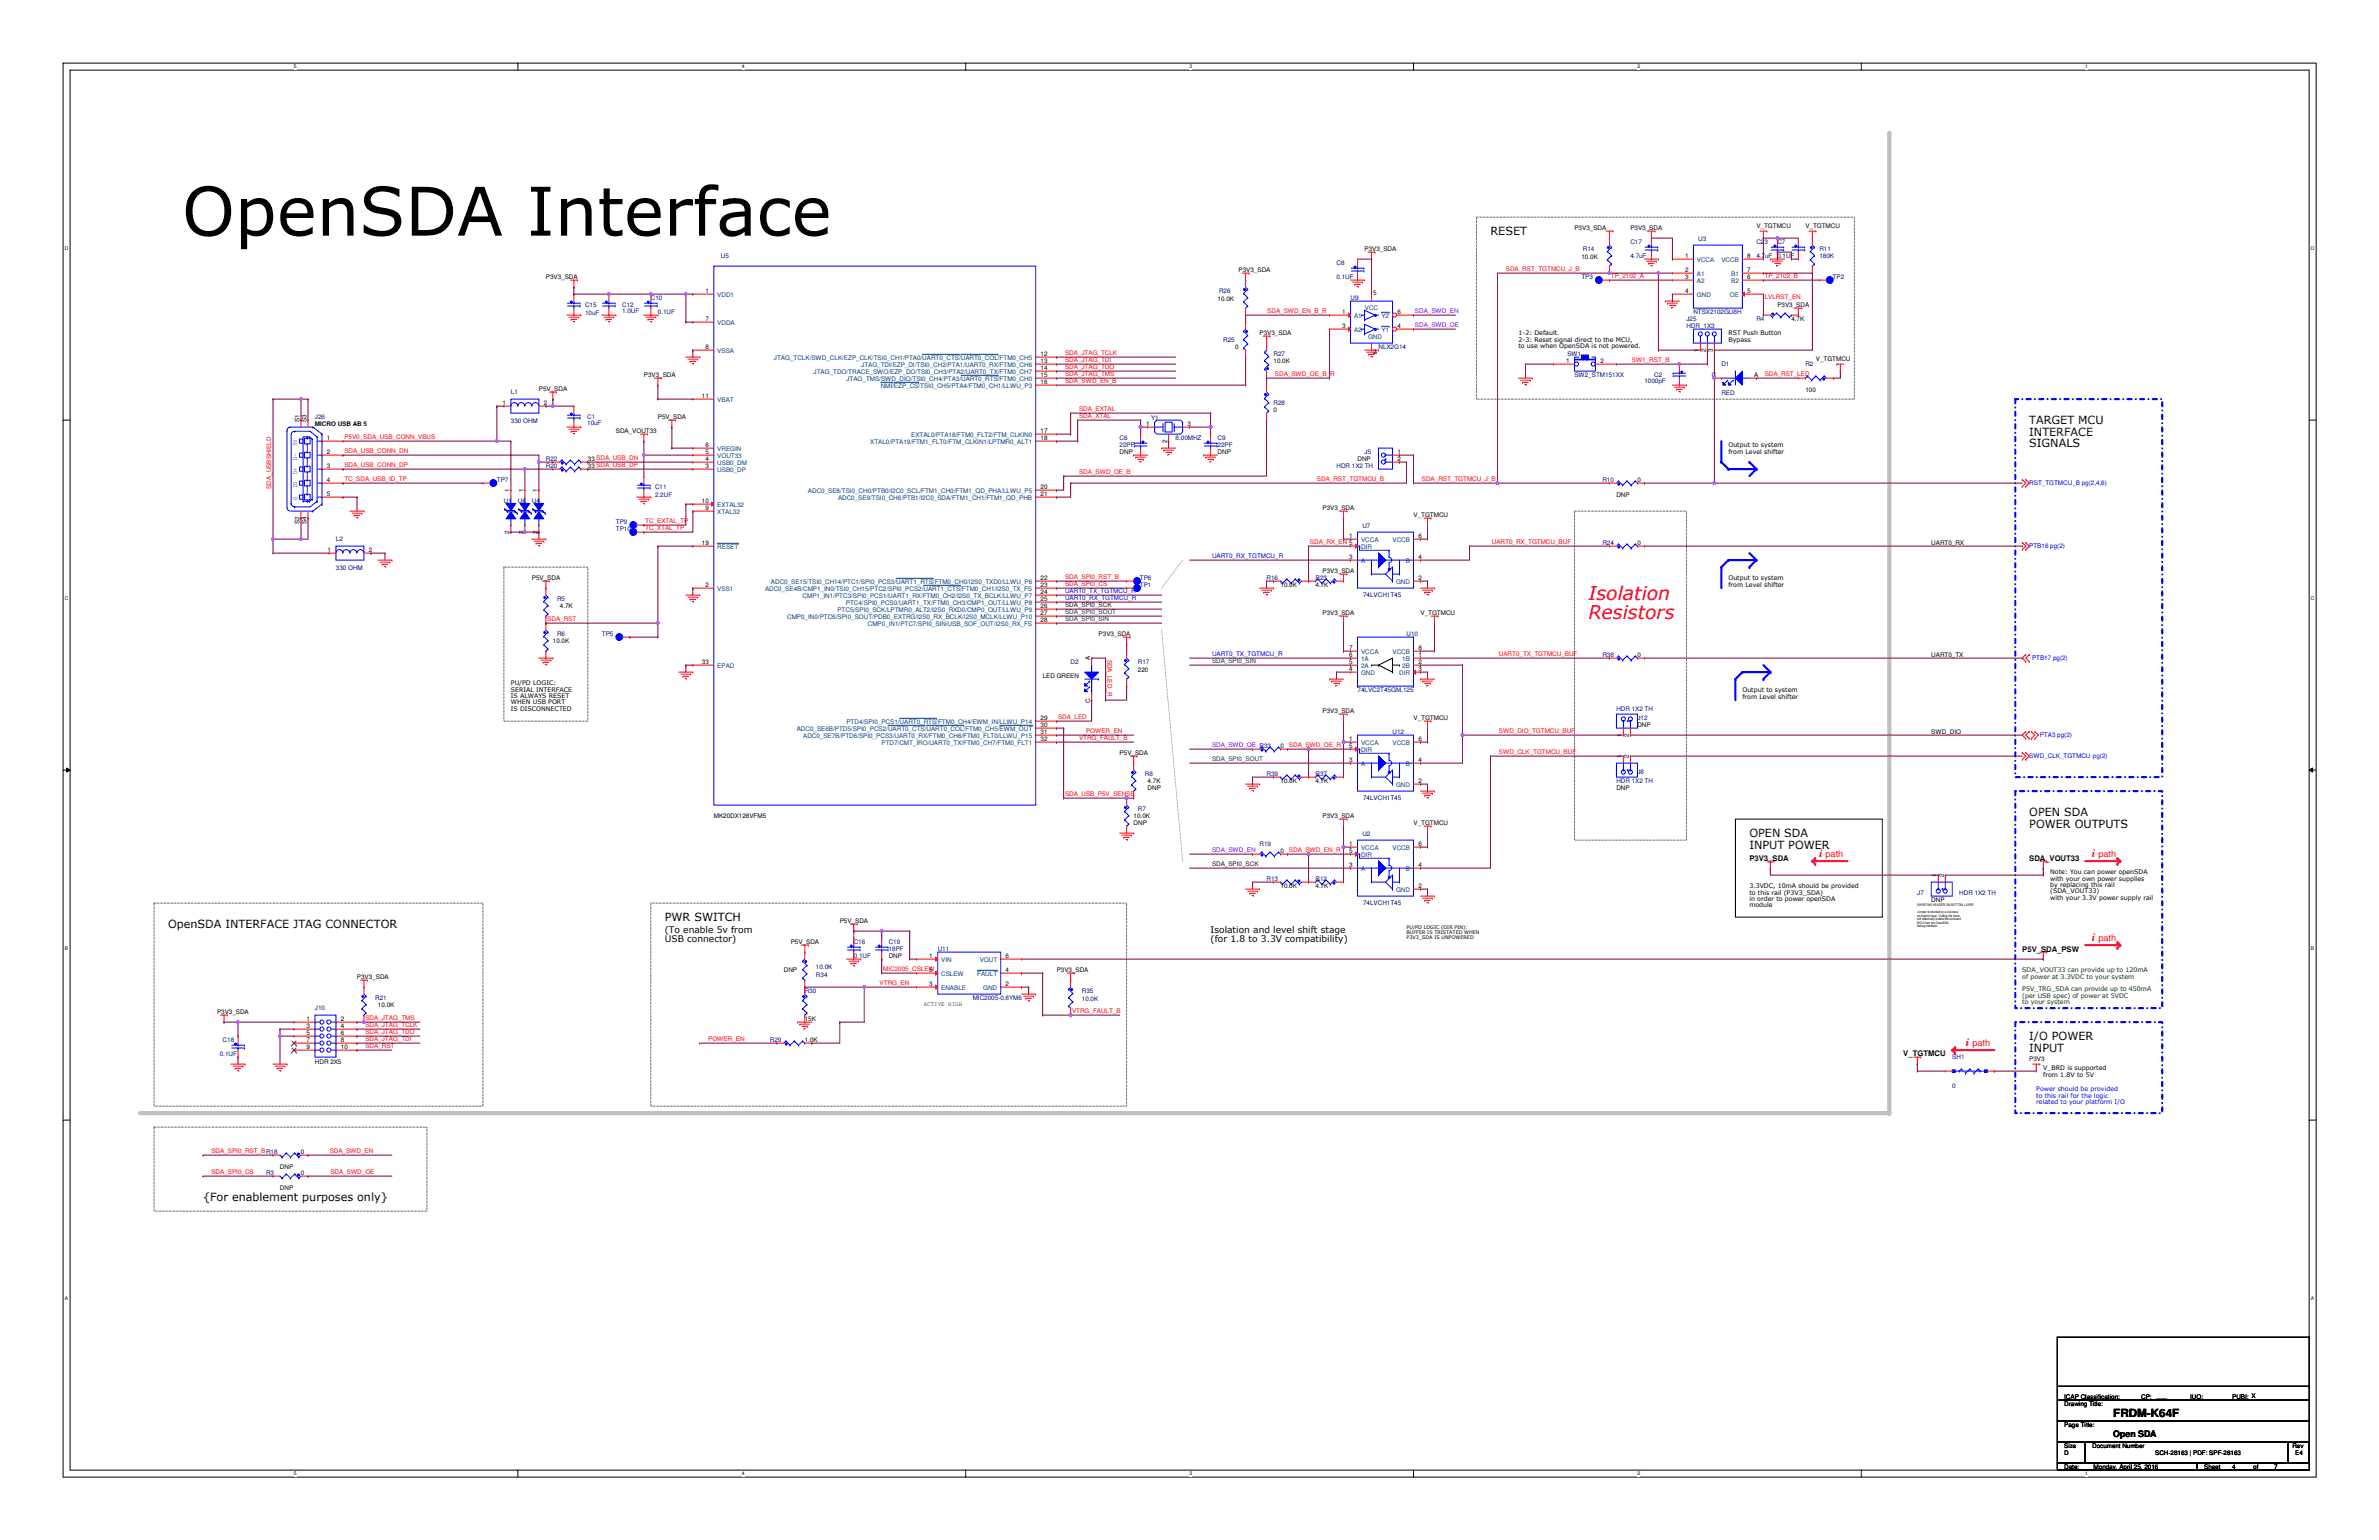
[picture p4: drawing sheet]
<svg xmlns="http://www.w3.org/2000/svg" width="864mm" height="559mm" viewBox="0 0 864 559" stroke-linecap="round" stroke-linejoin="round" font-family="sans-serif">
<defs><g id="words">
<text font-size="24.4" x="66.1" y="85.5">OpenSDA Interface</text>
<g font-size="6.9" fill="#f00">
<text x="576.6" y="217.8">Isolation</text>
<text x="576.6" y="224.6">Resistors</text>
</g>
<g font-size="4.1">
<text x="541.1" y="85.4">RESET</text>
<text x="736.6" y="154">TARGET MCU</text>
<text x="736.6" y="158">INTERFACE</text>
<text x="736.6" y="162.1">SIGNALS</text>
<text x="736.6" y="296.2">OPEN SDA</text>
<text x="635" y="303.8">OPEN SDA</text>
<text x="736.6" y="300.3">POWER OUTPUTS</text>
<text x="635" y="307.9">INPUT POWER</text>
<text x="241.3" y="334.3">PWR SWITCH</text>
<text x="61" y="336.8">OpenSDA INTERFACE JTAG CONNECTOR</text>
<text x="736.6" y="377.5">I/O POWER</text>
<text x="736.6" y="381.5">INPUT</text>
<text x="73.7" y="435.9">{For enablement purposes only}</text>
<text x="767.1" y="514.3">FRDM-K64F</text>
</g>
<g font-size="4.1" fill="#f00">
<text x="660.4" y="311.1">i</text>
<text x="759.5" y="311.1">i</text>
<text x="759.5" y="341.5">i</text>
<text x="713.8" y="379.6">i</text>
</g>
<g font-size="3.3" fill="#f00">
<text x="662.7" y="311.1">path</text>
<text x="761.8" y="311.1">path</text>
<text x="761.8" y="341.6">path</text>
<text x="716.1" y="379.7">path</text>
</g>
<g font-size="3.3">
<text x="241.3" y="338.6">(To enable 5v from</text>
<text x="241.3" y="341.9">USB connector)</text>
<text x="439.5" y="338.6">Isolation and level shift stage</text>
<text x="439.5" y="341.9">(for 1.8 to 3.3V compatibility)</text>
<text x="767.1" y="521.3">Open SDA</text>
</g>
<g font-size="2.8">
<text x="635" y="312.5">P3V3_SDA</text>
<text x="736.6" y="312.5">SDA_VOUT33</text>
<text x="734.1" y="345.6">P5V_SDA_PSW</text>
<text x="690.9" y="383.2">V_TGTMCU</text>
</g>
<g font-size="2.3">
<text x="571.5" y="83.4">P3V3_SDA</text>
<text x="591.9" y="83.4">P3V3_SDA</text>
<text x="637.6" y="82.9">V_TGTMCU</text>
<text x="655.4" y="82.9">V_TGTMCU</text>
<text x="495.3" y="91">P3V3_SDA</text>
<text x="574.1" y="94.1">10.0K</text>
<text x="611.7" y="93.5">1</text>
<text x="634.3" y="93.5">8</text>
<text x="198.2" y="101.2">P3V3_SDA</text>
<text x="449.6" y="98.6">P3V3_SDA</text>
<text x="611.7" y="98.6">2</text>
<text x="611.7" y="101.1">3</text>
<text x="634.3" y="98.6">7</text>
<text x="634.3" y="101.1">6</text>
<text x="256.1" y="106.2">1</text>
<text x="498.4" y="107">5</text>
<text x="611.7" y="106.2">4</text>
<text x="634.3" y="106.2">5</text>
<text x="442" y="109.3">10.0K</text>
<text x="487.2" y="113.8">1</text>
<text x="507.3" y="113.8">6</text>
<text x="645.2" y="111.3">P3V3_SDA</text>
<text x="256.1" y="116.3">7</text>
<text x="487.2" y="118.9">3</text>
<text x="507.3" y="118.9">4</text>
<text x="650.3" y="116.4">4.7K</text>
<text x="457.2" y="121.5">P3V3_SDA</text>
<text x="551.2" y="121.7">1-2: Default.</text>
<text x="551.2" y="124">2-3: Reset signal direct to the MCU,</text>
<text x="627.4" y="121.7">RST Push Button</text>
<text x="627.4" y="124">Bypass</text>
<text x="256.1" y="126.5">8</text>
<text x="377.7" y="129">12</text>
<text x="377.7" y="131.6">13</text>
<text x="448.4" y="126.6">0</text>
<text x="462.3" y="131.7">10.0K</text>
<text x="498.4" y="128.4">2</text>
<text x="551.2" y="126.3">to use when OpenSDA is not powered.</text>
<text x="568.5" y="131.6">1</text>
<text x="580.9" y="131.6">2</text>
<text x="616.7" y="127.6" transform="rotate(-90 616.7 127.6)">1</text>
<text x="619.3" y="127.6" transform="rotate(-90 619.3 127.6)">2</text>
<text x="621.8" y="127.6" transform="rotate(-90 621.8 127.6)">3</text>
<text x="659.2" y="131.1">V_TGTMCU</text>
<text x="233.7" y="136.7">P3V3_SDA</text>
<text x="377.7" y="134.1">14</text>
<text x="377.7" y="136.7">15</text>
<text x="621.5" y="136.7">C</text>
<text x="636.8" y="136.7">A</text>
<text x="195.6" y="141.8">P5V_SDA</text>
<text x="377.7" y="139.2">16</text>
<text x="655.4" y="142.1">100</text>
<text x="182.4" y="146.8">1</text>
<text x="197.4" y="146.8">2</text>
<text x="254.8" y="144.3">11</text>
<text x="462.3" y="149.4">0</text>
<text x="108.7" y="153.2" transform="rotate(-90 108.7 153.2)">S1</text>
<text x="111.3" y="153.2" transform="rotate(-90 111.3 153.2)">S3</text>
<text x="114.3" y="154.6">MICRO USB AB 5</text>
<text x="238.8" y="152">P5V_SDA</text>
<text x="416.1" y="154.4">1</text>
<text x="431.1" y="154.4">3</text>
<text x="118.7" y="159.5">1</text>
<text x="223.6" y="157.1">SDA_VOUT33</text>
<text x="377.7" y="157">17</text>
<text x="377.7" y="159.5">18</text>
<text x="423.7" y="160.6" transform="rotate(-90 423.7 160.6)">2</text>
<text x="118.7" y="164.6">2</text>
<text x="213.4" y="167.2">33 SDA_USB_DN</text>
<text x="256.1" y="162.1">6</text>
<text x="256.1" y="164.6">5</text>
<text x="256.1" y="167.1">4</text>
<text x="406.4" y="164.7">DNP</text>
<text x="442" y="164.7">DNP</text>
<text x="492.8" y="167.2">DNP</text>
<text x="507.3" y="164.6">1</text>
<text x="507.3" y="167.1">2</text>
<text x="627.4" y="162.3">Output to system</text>
<text x="627.4" y="164.6">from Level shifter</text>
<text x="118.7" y="169.7">3</text>
<text x="213.4" y="169.8">33 SDA_USB_DP</text>
<text x="256.1" y="169.7">3</text>
<text x="118.7" y="174.8">4</text>
<text x="118.7" y="179.8">5</text>
<text x="184.9" y="178.6" transform="rotate(-90 184.9 178.6)">1</text>
<text x="190" y="178.6" transform="rotate(-90 190 178.6)">1</text>
<text x="195.1" y="178.6" transform="rotate(-90 195.1 178.6)">1</text>
<text x="377.7" y="177.3">20</text>
<text x="377.7" y="179.8">21</text>
<text x="594.4" y="174.8">0</text>
<text x="254.8" y="182.4">10</text>
<text x="256.1" y="184.9">9</text>
<text x="480.1" y="185">P3V3_SDA</text>
<text x="586.8" y="180.2">DNP</text>
<text x="108.7" y="190" transform="rotate(-90 108.7 190)">S2</text>
<text x="111.3" y="190" transform="rotate(-90 111.3 190)">S4</text>
<text x="513.1" y="187.5">V_TGTMCU</text>
<text x="184.9" y="193.6" transform="rotate(-90 184.9 193.6)">2</text>
<text x="190" y="193.6" transform="rotate(-90 190 193.6)">2</text>
<text x="195.1" y="193.6" transform="rotate(-90 195.1 193.6)">2</text>
<text x="254.8" y="197.6">19</text>
<text x="489.8" y="195.1">1</text>
<text x="514.9" y="195.1">6</text>
<text x="594.4" y="197.7">0</text>
<text x="701.1" y="197.7">UART0_RX</text>
<text x="118.9" y="200.2">1</text>
<text x="133.9" y="200.2">2</text>
<text x="489.8" y="202.7">3</text>
<text x="514.9" y="202.7">4</text>
<text x="480.1" y="207.9">P3V3_SDA</text>
<text x="193.1" y="210.4">P5V_SDA</text>
<text x="256.1" y="212.9">2</text>
<text x="377.7" y="212.9">23</text>
<text x="377.7" y="215.4">24</text>
<text x="377.7" y="210.3">22</text>
<text x="464.9" y="212.9">10.0K</text>
<text x="477.6" y="212.9">4.7K</text>
<text x="514.9" y="210.3">2</text>
<text x="627.4" y="210.6">Output to system</text>
<text x="627.4" y="212.9">from Level shifter</text>
<text x="203.2" y="220.6">4.7K</text>
<text x="377.7" y="217.9">25</text>
<text x="377.7" y="220.5">26</text>
<text x="377.7" y="223">27</text>
<text x="377.7" y="225.6">28</text>
<text x="480.1" y="223.1">P3V3_SDA</text>
<text x="515.7" y="223.1">V_TGTMCU</text>
<text x="200.7" y="233.3">10.0K</text>
<text x="398.8" y="230.7">P3V3_SDA</text>
<text x="395.7" y="239.6" transform="rotate(-90 395.7 239.6)">A</text>
<text x="489.8" y="238.3">6</text>
<text x="489.8" y="235.7">7</text>
<text x="514.9" y="235.7">8</text>
<text x="514.9" y="238.3">1</text>
<text x="594.4" y="238.3">0</text>
<text x="701.1" y="238.3">UART0_TX</text>
<text x="254.8" y="240.8">33</text>
<text x="378.5" y="246">LED GREEN</text>
<text x="413" y="243.9">220</text>
<text x="489.8" y="240.8">5</text>
<text x="489.8" y="243.3">4</text>
<text x="514.9" y="243.3">3</text>
<text x="514.9" y="240.8">2</text>
<text x="185.5" y="248.7">PU/PD LOGIC:</text>
<text x="185.5" y="251">SERIAL INTERFACE</text>
<text x="632.5" y="251.2">Output to system</text>
<text x="185.5" y="253.3">IS ALWAYS RESET</text>
<text x="185.5" y="255.6">WHEN USB PORT</text>
<text x="185.5" y="257.9">IS DISCONNECTED</text>
<text x="395.7" y="254.9" transform="rotate(-90 395.7 254.9)">C</text>
<text x="632.5" y="253.5">from Level shifter</text>
<text x="377.7" y="261.1">29</text>
<text x="377.7" y="263.7">30</text>
<text x="480.1" y="258.7">P3V3_SDA</text>
<text x="513.1" y="261.2">V_TGTMCU</text>
<text x="594.4" y="263.7">DNP</text>
<text x="377.7" y="266.2">31</text>
<text x="377.7" y="268.7">32</text>
<text x="489.8" y="268.7">1</text>
<text x="514.9" y="268.7">6</text>
<text x="588.8" y="267.3" transform="rotate(-90 588.8 267.3)">1</text>
<text x="591.3" y="267.3" transform="rotate(-90 591.3 267.3)">2</text>
<text x="701.1" y="266.3">SWD_DIO</text>
<text x="406.4" y="273.9">P5V_SDA</text>
<text x="464.9" y="271.4">0</text>
<text x="489.8" y="271.3">5</text>
<text x="588.8" y="275.1" transform="rotate(-90 588.8 275.1)">1</text>
<text x="591.3" y="275.1" transform="rotate(-90 591.3 275.1)">2</text>
<text x="489.8" y="276.4">3</text>
<text x="514.9" y="276.4">4</text>
<text x="416.6" y="284.1">4.7K</text>
<text x="416.6" y="286.6">DNP</text>
<text x="464.9" y="284.1">10.0K</text>
<text x="477.6" y="284.1">4.7K</text>
<text x="514.9" y="284">2</text>
<text x="586.8" y="286.6">DNP</text>
<text x="259.1" y="296.8">MK20DX128VFM5</text>
<text x="411.5" y="296.8">10.0K</text>
<text x="411.5" y="299.3">DNP</text>
<text x="480.1" y="296.8">P3V3_SDA</text>
<text x="513.1" y="299.3">V_TGTMCU</text>
<text x="464.9" y="309.5">0</text>
<text x="489.8" y="306.8">1</text>
<text x="489.8" y="309.4">5</text>
<text x="514.9" y="306.8">6</text>
<text x="489.8" y="314.5">3</text>
<text x="514.9" y="314.5">4</text>
<text x="744.3" y="317.3">Note: You can power openSDA</text>
<text x="464.9" y="322.2">10.0K</text>
<text x="477.6" y="322.2">4.7K</text>
<text x="514.9" y="322.1">2</text>
<text x="635" y="322.4">3.3VDC, 10mA should be provided</text>
<text x="703.1" y="318.3" transform="rotate(-90 703.1 318.3)">1</text>
<text x="705.6" y="318.3" transform="rotate(-90 705.6 318.3)">2</text>
<text x="744.3" y="319.6">with your own power supplies</text>
<text x="744.3" y="321.9">by replacing this rail</text>
<text x="635" y="324.7">to this rail (P3V3_SDA)</text>
<text x="635" y="326.9">in order to power openSDA</text>
<text x="635" y="329.2">module</text>
<text x="701.1" y="327.2">DNP</text>
<text x="744.3" y="324.1">(SDA_VOUT33)</text>
<text x="744.3" y="326.4">with your 3.3V power supply rail</text>
<text x="304.8" y="334.9">P5V_SDA</text>
<text x="287.1" y="342.5">P5V_SDA</text>
<text x="322.6" y="347.6">DNP</text>
<text x="337.4" y="347.5">1</text>
<text x="365" y="347.5">6</text>
<text x="284.5" y="352.6">DNP</text>
<text x="337.4" y="352.6">5</text>
<text x="365" y="352.6">4</text>
<text x="383.6" y="352.6">P3V3_SDA</text>
<text x="129.6" y="355.2">P3V3_SDA</text>
<text x="337.4" y="357.6">3</text>
<text x="365" y="357.6">2</text>
<text x="137.2" y="365.3">10.0K</text>
<text x="335.3" y="365.1">ACTIVE HIGH</text>
<text x="78.8" y="367.9">P3V3_SDA</text>
<text x="111.3" y="370.3">1</text>
<text x="123.7" y="370.3">2</text>
<text x="292.1" y="370.4">15K</text>
<text x="111.3" y="372.9">3</text>
<text x="111.3" y="375.4">5</text>
<text x="111.3" y="378">7</text>
<text x="123.7" y="372.9">4</text>
<text x="123.7" y="375.4">6</text>
<text x="123.7" y="378">8</text>
<text x="111.3" y="380.5">9</text>
<text x="123.7" y="380.5">10</text>
<text x="292.1" y="378">1.0K</text>
<text x="114.3" y="385.9">HDR 2X5</text>
<text x="736.6" y="385.1">P3V3</text>
<text x="741.7" y="388.4">V_BRD is supported</text>
<text x="741.7" y="390.7">from 1.8V to 5V</text>
<text x="109.3" y="418.7">0</text>
<text x="101.6" y="424">DNP</text>
<text x="101.6" y="431.6">DNP</text>
<text x="109.3" y="426.3">0</text>
<text x="749.3" y="507.6">ICAP Classification:</text>
<text x="777.3" y="507.6">CP:</text>
<text x="782.9" y="507.3">___</text>
<text x="795.1" y="507.6">IUO:</text>
<text x="802.2" y="507.6">___</text>
<text x="810.3" y="507.6">PUBI: X</text>
<text x="749.3" y="510.1">Drawing Title:</text>
<text x="749.3" y="517.7">Page Title:</text>
<text x="749.3" y="525.4">Size</text>
<text x="749.3" y="527.9">D</text>
<text x="759.5" y="525.4">Document Number</text>
<text x="782.4" y="527.9">SCH-28163 | PDF: SPF-28163</text>
<text x="832.1" y="525.4">Rev</text>
<text x="833.2" y="527.9">E4</text>
<text x="749.3" y="533">Date:</text>
<text x="760" y="533">Monday, April 25, 2016</text>
<text x="800.1" y="533">Sheet</text>
<text x="810.3" y="533">4</text>
<text x="817.9" y="533">of</text>
<text x="825.5" y="533">7</text>
</g>
<g font-size="2.3" fill="#000080">
<text x="591.9" y="88.5">C17</text>
<text x="616.5" y="87.5">U3</text>
<text x="637.6" y="88.5">C23</text>
<text x="645.2" y="88.5">C7</text>
<text x="261.7" y="93.6">U5</text>
<text x="574.6" y="91">R14</text>
<text x="591.9" y="93.6">4.7uF</text>
<text x="637.6" y="93.6">4.7uF</text>
<text x="645.2" y="93.6">0.1UF</text>
<text x="660.4" y="91">R11</text>
<text x="660.4" y="93.6">180K</text>
<text x="485.2" y="96.1">C8</text>
<text x="485.2" y="101.2">0.1UF</text>
<text x="574.1" y="101.2">TP3</text>
<text x="665.3" y="101.2">TP2</text>
<text x="442.5" y="106.3">R26</text>
<text x="212.4" y="111.3">C15</text>
<text x="225.8" y="111.3">C12</text>
<text x="225.8" y="113.6">1.0UF</text>
<text x="236.3" y="108.8">C10</text>
<text x="238.8" y="113.9">0.1UF</text>
<text x="490.3" y="108.8">U9</text>
<text x="614.7" y="113.9">NTSX2102GU8H</text>
<text x="212.4" y="114.4">10uF</text>
<text x="612.2" y="116.4">J25</text>
<text x="612.2" y="119">HDR_1X3</text>
<text x="637.6" y="116.4">R4</text>
<text x="444" y="124">R25</text>
<text x="462.3" y="129.1">R27</text>
<text x="500.4" y="126.6">NLX2G14</text>
<text x="569" y="129.1">SW1</text>
<text x="571.5" y="136.7">SW2_STM151XX</text>
<text x="600.5" y="136.7">C2</text>
<text x="624.9" y="132.9">D1</text>
<text x="655.4" y="132.9">R2</text>
<text x="185.5" y="143.1">L1</text>
<text x="596.9" y="139">1000pF</text>
<text x="624.9" y="143.3">RED</text>
<text x="462.3" y="146.9">R28</text>
<text x="114.3" y="152">J26</text>
<text x="185.5" y="153.5">330 OHM</text>
<text x="213.1" y="152">C1</text>
<text x="213.1" y="154.3">10uF</text>
<text x="417.9" y="152.2">Y1</text>
<text x="406.4" y="159.6">C6</text>
<text x="426.8" y="159.6">8.00MHZ</text>
<text x="442" y="159.6">C9</text>
<text x="198.2" y="167.2">R22</text>
<text x="406.4" y="162.1">22PF</text>
<text x="442" y="162.1">22PF</text>
<text x="495.3" y="164.7">J5</text>
<text x="198.2" y="169.8">R20</text>
<text x="485.2" y="169.8">HDR 1X2 TH</text>
<text x="180.4" y="174.8">TP7</text>
<text x="237.8" y="177.4">C11</text>
<text x="581.7" y="174.8">R10</text>
<text x="182.9" y="182.5">U1</text>
<text x="188" y="182.5">U6</text>
<text x="193.1" y="182.5">U4</text>
<text x="237.8" y="180.4">2.2UF</text>
<text x="223.6" y="190.1">TP9</text>
<text x="494.6" y="191.6">U7</text>
<text x="122" y="196.4">L2</text>
<text x="223.6" y="192.6">TP10</text>
<text x="581.7" y="197.7">R24</text>
<text x="122" y="206.8">330 OHM</text>
<text x="413.8" y="210.4">TP6</text>
<text x="413.8" y="212.9">TP1</text>
<text x="459.8" y="210.4">R16</text>
<text x="477.6" y="210.4">R23</text>
<text x="202.2" y="218">R5</text>
<text x="494.8" y="216.7">74LVCH1T45</text>
<text x="202.2" y="230.7">R6</text>
<text x="218.5" y="230.7">TP5</text>
<text x="510.6" y="230.7">U10</text>
<text x="581.7" y="238.3">R38</text>
<text x="388.7" y="240.9">D2</text>
<text x="413" y="240.9">R17</text>
<text x="492.8" y="251">74LVC2T45GM,125</text>
<text x="586.8" y="258.1">HDR 1X2 TH</text>
<text x="594.4" y="261.2">J12</text>
<text x="505.5" y="266.3">U12</text>
<text x="415.6" y="281.5">R8</text>
<text x="459.8" y="281.5">R39</text>
<text x="477.6" y="281.5">R37</text>
<text x="594.4" y="281">J8</text>
<text x="586.8" y="284.1">HDR 1X2 TH</text>
<text x="494.8" y="290.4">74LVCH1T45</text>
<text x="413" y="294.2">R7</text>
<text x="494.6" y="303.4">U2</text>
<text x="457.2" y="306.9">R19</text>
<text x="459.8" y="319.6">R13</text>
<text x="477.6" y="319.6">R12</text>
<text x="494.8" y="328.5">74LVCH1T45</text>
<text x="696" y="324.7">J7</text>
<text x="711.2" y="324.7">HDR 1X2 TH</text>
<text x="309.9" y="342.5">C16</text>
<text x="309.9" y="347.6">0.1UF</text>
<text x="322.6" y="342.5">C19</text>
<text x="322.6" y="345">18PF</text>
<text x="340.4" y="345">U11</text>
<text x="296.2" y="351.6">10.0K</text>
<text x="296.2" y="354.7">R34</text>
<text x="136.2" y="362.8">R21</text>
<text x="292.1" y="360.3">R30</text>
<text x="353.1" y="362.8">MIC2005-0.8YM6</text>
<text x="392.7" y="360.3">R35</text>
<text x="392.7" y="363.3">10.0K</text>
<text x="114.3" y="366.6">J10</text>
<text x="79.8" y="383.1">0.1UF</text>
<text x="80.8" y="378">C18</text>
<text x="279.4" y="378">R29</text>
<text x="708.7" y="384.4">SH1</text>
<text x="708.7" y="394.8">0</text>
<text x="96.6" y="426.3">R3</text>
</g>
<g font-size="2.3" fill="#004080">
<text x="616" y="95.1">VCCA</text>
<text x="624.9" y="95.1">VCCB</text>
<text x="616" y="100.2">A1</text>
<text x="628.4" y="100.2">B1</text>
<text x="260.4" y="107.8">VDD1</text>
<text x="616" y="102.7">A2</text>
<text x="616" y="107.8">GND</text>
<text x="627.9" y="107.8">OE</text>
<text x="628.4" y="102.7">B2</text>
<text x="495.5" y="112.6">VCC</text>
<text x="260.4" y="117.9">VDDA</text>
<text x="491.5" y="115.4">A1</text>
<text x="501.5" y="115.4">Y2</text>
<text x="491.5" y="120.5">A2</text>
<text x="496.6" y="123.2">GND</text>
<text x="501.5" y="120.5">Y1</text>
<text x="260.4" y="128.1">VSSA</text>
<text x="281" y="130.6">JTAG_TCLK/SWD_CLK/EZP_CLK/TSI0_CH1/PTA0/UART0_CTS/UART0_COL/FTM0_CH5</text>
<text x="295.4" y="135.7">JTAG_TDO/TRACE_SWO/EZP_DO/TSI0_CH3/PTA2/UART0_TX/FTM0_CH7</text>
<text x="312.6" y="133.2">JTAG_TDI/EZP_DI/TSI0_CH2/PTA1/UART0_RX/FTM0_CH6</text>
<text x="307.3" y="138.3">JTAG_TMS/SWD_DIO/TSI0_CH4/PTA3/UART0_RTS/FTM0_CH0</text>
<text x="319.7" y="140.8">NMI/EZP_CS/TSI0_CH5/PTA4/FTM0_CH1/LLWU_P3</text>
<text x="260.4" y="145.9">VBAT</text>
<text x="315.9" y="161.1">XTAL0/PTA19/FTM1_FLT0/FTM_CLKIN1/LPTMR0_ALT1</text>
<text x="330.8" y="158.6">EXTAL0/PTA18/FTM0_FLT2/FTM_CLKIN0</text>
<text x="260.4" y="163.7">VREGIN</text>
<text x="260.4" y="166.2">VOUT33</text>
<text x="260.4" y="168.7">USB0_DM</text>
<text x="260.4" y="171.3">USB0_DP</text>
<text x="293.3" y="178.9">ADC0_SE8/TSI0_CH0/PTB0/I2C0_SCL/FTM1_CH0/FTM1_QD_PHA/LLWU_P5</text>
<text x="260.4" y="184">EXTAL32</text>
<text x="304.2" y="181.4">ADC0_SE9/TSI0_CH6/PTB1/I2C0_SDA/FTM1_CH1/FTM1_QD_PHB</text>
<text x="260.4" y="186.5">XTAL32</text>
<text x="494.1" y="196.7">VCCA</text>
<text x="505.5" y="196.7">VCCB</text>
<text x="260.4" y="199.2">RESET</text>
<text x="494.1" y="199.2">DIR</text>
<text x="494.1" y="204.3">A</text>
<text x="510.3" y="204.3">B</text>
<text x="260.4" y="214.5">VSS1</text>
<text x="277.7" y="214.5">ADC0_SE4B/CMP1_IN0/TSI0_CH15/PTC2/SPI0_PCS2/UART1_CTS/FTM0_CH1/I2S0_TX_FS</text>
<text x="279.9" y="211.9">ADC0_SE15/TSI0_CH14/PTC1/SPI0_PCS3/UART1_RTS/FTM0_CH0/I2S0_TXD0/LLWU_P6</text>
<text x="506.8" y="211.9">GND</text>
<text x="291.3" y="217">CMP1_IN1/PTC3/SPI0_PCS1/UART1_RX/FTM0_CH2/I2S0_TX_BCLK/LLWU_P7</text>
<text x="307" y="219.5">PTC4/SPI0_PCS0/UART1_TX/FTM0_CH3/CMP1_OUT/LLWU_P8</text>
<text x="285.7" y="224.6">CMP0_IN0/PTC6/SPI0_SOUT/PDB0_EXTRG/I2S0_RX_BCLK/I2S0_MCLK/LLWU_P10</text>
<text x="304" y="222.1">PTC5/SPI0_SCK/LPTMR0_ALT2/I2S0_RXD0/CMP0_OUT/LLWU_P9</text>
<text x="315" y="227.2">CMP0_IN1/PTC7/SPI0_SIN/USB_SOF_OUT/I2S0_RX_FS</text>
<text x="494.1" y="239.9">1A</text>
<text x="494.1" y="237.3">VCCA</text>
<text x="505.5" y="237.3">VCCB</text>
<text x="509.1" y="239.9">1B</text>
<text x="260.4" y="242.4">EPAD</text>
<text x="494.1" y="242.4">2A</text>
<text x="494.1" y="244.9">GND</text>
<text x="507.9" y="244.9">DIR</text>
<text x="509.1" y="242.4">2B</text>
<text x="307.3" y="262.7">PTD4/SPI0_PCS1/UART0_RTS/FTM0_CH4/EWM_IN/LLWU_P14</text>
<text x="289.2" y="265.3">ADC0_SE6B/PTD5/SPI0_PCS2/UART0_CTS/UART0_COL/FTM0_CH5/EWM_OUT</text>
<text x="291.5" y="267.8">ADC0_SE7B/PTD6/SPI0_PCS3/UART0_RX/FTM0_CH6/FTM0_FLT0/LLWU_P15</text>
<text x="320" y="270.3">PTD7/CMT_IRO/UART0_TX/FTM0_CH7/FTM0_FLT1</text>
<text x="494.1" y="270.3">VCCA</text>
<text x="494.1" y="272.9">DIR</text>
<text x="505.5" y="270.3">VCCB</text>
<text x="494.1" y="278">A</text>
<text x="510.3" y="278">B</text>
<text x="506.8" y="285.6">GND</text>
<text x="494.1" y="308.4">VCCA</text>
<text x="494.1" y="311">DIR</text>
<text x="505.5" y="308.4">VCCB</text>
<text x="494.1" y="316.1">A</text>
<text x="510.3" y="316.1">B</text>
<text x="506.8" y="323.7">GND</text>
<text x="341.7" y="349.1">VIN</text>
<text x="355.6" y="349.1">VOUT</text>
<text x="341.7" y="354.2">CSLEW</text>
<text x="341.7" y="359.2">ENABLE</text>
<text x="354.8" y="354.2">FAULT</text>
<text x="356.9" y="359.2">GND</text>
</g>
<g font-size="2.3" fill="#f00">
<text x="546.7" y="98.4">SDA_RST_TGTMCU_J_B</text>
<text x="584.8" y="100.9">TP_2102_A</text>
<text x="640.6" y="100.9">TP_2102_B</text>
<text x="460" y="113.6">SDA_SWD_EN_B_R</text>
<text x="640.6" y="108.5">LVLRST_EN</text>
<text x="386.6" y="128.9">SDA_JTAG_TCLK</text>
<text x="386.6" y="131.4">SDA_JTAG_TDI</text>
<text x="592.4" y="131.4">SW1_RST_B</text>
<text x="386.6" y="133.9">SDA_JTAG_TDO</text>
<text x="386.6" y="136.5">SDA_JTAG_TMS</text>
<text x="462.8" y="136.5">SDA_SWD_OE_B_R</text>
<text x="640.6" y="136.5">SDA_RST_LED</text>
<text x="386.6" y="139">SDA_SWD_EN_B</text>
<text x="391.7" y="149.2">SDA_EXTAL</text>
<text x="391.7" y="151.7">SDA_XTAL</text>
<text x="125" y="159.3">P5V0_SDA_USB_CONN_VBUS</text>
<text x="125" y="164.4">SDA_USB_CONN_DN</text>
<text x="125" y="169.5">SDA_USB_CONN_DP</text>
<text x="391.7" y="172">SDA_SWD_OE_B</text>
<text x="98.4" y="177.3" transform="rotate(-90 98.4 177.3)">SDA_USBSHIELD</text>
<text x="125" y="174.6">TC_SDA_USB_ID_TP</text>
<text x="478.1" y="174.6">SDA_RST_TGTMCU_B</text>
<text x="516.2" y="174.6">SDA_RST_TGTMCU_J_B</text>
<text x="234.2" y="189.8">TC_EXTAL_TP</text>
<text x="234.2" y="192.4">TC_XTAL_TP</text>
<text x="475.5" y="197.4">SDA_RX_EN 5</text>
<text x="541.6" y="197.4">UART0_RX_TGTMCU_BUF</text>
<text x="386.6" y="212.7">SDA_SPI0_CS</text>
<text x="386.6" y="210.1">SDA_SPI0_RST_B</text>
<text x="198.7" y="225.4">SDA_RST</text>
<text x="402.1" y="239.3" transform="rotate(90 402.1 239.3)">SDA_LED_R</text>
<text x="544.1" y="238.1">UART0_TX_TGTMCU_BUF</text>
<text x="384.1" y="260.9">SDA_LED</text>
<text x="391.7" y="268.6">VTRG_FAULT_B</text>
<text x="394.3" y="266">POWER_EN</text>
<text x="544.1" y="266">SWD_DIO_TGTMCU_BUF</text>
<text x="467.9" y="271.1">SDA_SWD_OE_R</text>
<text x="544.1" y="273.6">SWD_CLK_TGTMCU_BUF</text>
<text x="386.6" y="288.9">SDA_USB_P5V_SENSE</text>
<text x="467.9" y="309.2">SDA_SWD_EN_R</text>
<text x="320.6" y="352.4">MIC2005_CSLEW</text>
<text x="319.3" y="357.5">VTRG_EN</text>
<text x="132.6" y="370.2">SDA_JTAG_TMS</text>
<text x="389.2" y="367.6">VTRG_FAULT_B</text>
<text x="132.6" y="372.7">SDA_JTAG_TCLK</text>
<text x="132.6" y="377.8">SDA_JTAG_TDI</text>
<text x="132.6" y="375.2">SDA_JTAG_TDO</text>
<text x="257.1" y="377.8">POWER_EN</text>
<text x="132.6" y="380.3">SDA_RST</text>
<text x="76.8" y="418.4">SDA_SPI0_RST_BR18</text>
<text x="119.7" y="418.4">SDA_SWD_EN</text>
<text x="76.8" y="426">SDA_SPI0_CS</text>
<text x="119.9" y="426">SDA_SWD_OE</text>
</g>
<g font-size="2.3" fill="#8000ff">
<text x="513.6" y="113.6">SDA_SWD_EN</text>
<text x="513.6" y="118.7">SDA_SWD_OE</text>
<text x="440" y="271.1">SDA_SWD_OE R33</text>
<text x="440" y="309.2">SDA_SWD_EN</text>
</g>
<g font-size="2.3" fill="#00f">
<text x="107.9" y="161.8" transform="rotate(-90 107.9 161.8)">5V</text>
<text x="107.9" y="166.9" transform="rotate(-90 107.9 166.9)">D-</text>
<text x="107.9" y="172" transform="rotate(-90 107.9 172)">D+</text>
<text x="107.9" y="177.1" transform="rotate(-90 107.9 177.1)">ID</text>
<text x="736.6" y="175.9">RST_TGTMCU_B pg(2,4,6)</text>
<text x="107.9" y="181.4" transform="rotate(-90 107.9 181.4)">G</text>
<text x="440" y="202.5">UART0_RX_TGTMCU_R</text>
<text x="736.6" y="198.7">PTB16 pg(2)</text>
<text x="386.6" y="215.2">UART0_TX_TGTMCU_R</text>
<text x="386.6" y="217.8">UART0_RX_TGTMCU_R</text>
<text x="440" y="238.1">UART0_TX_TGTMCU_R</text>
<text x="737.7" y="239.6">PTB17 pg(2)</text>
<text x="740.5" y="267.5">PTA3 pg(2)</text>
<text x="736.6" y="274.9">SWD_CLK_TGTMCU pg(2)</text>
<text x="739.2" y="396">Power should be provided</text>
<text x="739.2" y="398.3">to this rail for the logic</text>
<text x="739.2" y="400.6">related to your platform I/O</text>
</g>
<g font-size="2.3" fill="#400000">
<text x="386.6" y="220.3">SDA_SPI0_SCK</text>
<text x="440" y="314.3">SDA_SPI0_SCK</text>
</g>
<g font-size="2.3" fill="#004040">
<text x="386.6" y="222.8">SDA_SPI0_SOUT</text>
<text x="386.6" y="225.4">SDA_SPI0_SIN</text>
<text x="440" y="240.6">SDA_SPI0_SIN</text>
<text x="440" y="276.2">SDA_SPI0_SOUT</text>
</g>
<g font-size="2.3" fill="#004000">
<text x="734.1" y="352.8">SDA_VOUT33 can provide up to 120mA</text>
<text x="734.1" y="355.1">of power at 3.3VDC to your system</text>
<text x="734.1" y="359.7">P5V_TRG_SDA can provide up to 450mA</text>
<text x="734.1" y="362">(per USB spec) of power at 5VDC</text>
<text x="734.1" y="364.3">to your system</text>
</g>
<g font-size="1.8">
<text x="106.7" y="24.8">5</text>
<text x="269.3" y="24.8">4</text>
<text x="431.8" y="24.8">3</text>
<text x="594.4" y="24.8">2</text>
<text x="757" y="24.8">1</text>
<text x="23.5" y="90.6">D</text>
<text x="838.9" y="90.6">D</text>
<text x="23.5" y="217.6">C</text>
<text x="838.9" y="217.6">C</text>
<text x="510.6" y="337.1">PU/PD LOGIC (DIR PIN):</text>
<text x="510.6" y="338.9">BUFFER IS TRISTATED WHEN</text>
<text x="510.6" y="340.7">P3V3_SDA IS UNPOWERED</text>
<text x="23.5" y="344.6">B</text>
<text x="838.9" y="344.6">B</text>
<text x="23.5" y="471.6">A</text>
<text x="838.9" y="471.6">A</text>
<text x="106.7" y="535.3">5</text>
<text x="269.3" y="535.3">4</text>
<text x="431.8" y="535.3">3</text>
<text x="594.4" y="535.3">2</text>
<text x="757" y="535.3">1</text>
</g>
<g font-size="1.3">
<text x="696" y="328.8">SHORTING HEADER ON BOTTOM LAYER</text>
<text x="696" y="331.4">Jumper is shorted by a cut-trace</text>
<text x="696" y="332.7">on bottom layer. Cutting the trace</text>
<text x="696" y="333.9">will effectively isolate the on-board</text>
<text x="696" y="335.2">MCU from the OpenSDA</text>
<text x="696" y="336.5">debug interface.</text>
</g>
</g></defs>
<path d="M22.9 22.9h817.9v513.1h-817.9zM25.4 25.4h812.8v508h-812.8z" fill="none" stroke="#000" stroke-width=".36"/>
<g fill="#fff">
<path d="M106.7 23.2h1v1.9h-1z"/>
<path d="M106.7 533.7h1v2h-1z"/>
</g>
<path d="M188 22.9v2.5M188 533.4v2.6" fill="none" stroke="#000" stroke-width=".36"/>
<g fill="#fff">
<path d="M269.3 23.2h1v1.9h-1z"/>
<path d="M269.3 533.7h1v2h-1z"/>
</g>
<path d="M350.6 22.9v2.5M350.6 533.4v2.6" fill="none" stroke="#000" stroke-width=".36"/>
<g fill="#fff">
<path d="M431.8 23.2h1v1.9h-1z"/>
<path d="M431.8 533.7h1v2h-1z"/>
</g>
<path d="M513.1 22.9v2.5M513.1 533.4v2.6" fill="none" stroke="#000" stroke-width=".36"/>
<g fill="#fff">
<path d="M594.4 23.2h1v1.9h-1z"/>
<path d="M594.4 533.7h1v2h-1z"/>
</g>
<path d="M675.7 22.9v2.5M675.7 533.4v2.6" fill="none" stroke="#000" stroke-width=".36"/>
<g fill="#fff">
<path d="M757 23.2h.9v1.9h-.9z"/>
<path d="M757 533.7h.9v2h-.9z"/>
<path d="M23.5 88.9h1.3v2h-1.3z"/>
<path d="M838.9 88.9h1.2v2h-1.2z"/>
<path d="M23.5 215.9h1.3v2h-1.3z"/>
<path d="M838.9 215.9h1.2v2h-1.2z"/>
</g>
<path d="M22.9 152.4h2.5M838.2 152.4h2.6" fill="none" stroke="#000" stroke-width=".36"/>
<g fill="#fff">
<path d="M23.5 342.9h1.2v2h-1.2z"/>
<path d="M838.9 342.9h1.2v2h-1.2z"/>
</g>
<path d="M22.9 279.4h2.5M24.2 278.7l1.2 .7-1.2 .8zM838.2 279.4l1.3-.7v1.5zM838.2 279.4h2.6" fill="none" stroke="#000" stroke-width=".36"/>
<path d="M24.2 278.7l1.2 .7-1.2 .8zM838.2 279.4l1.3-.7v1.5z" fill="#000"/>
<g fill="#fff">
<path d="M23.5 469.9h1.2v2h-1.2z"/>
<path d="M838.9 469.9h1.2v2h-1.2z"/>
</g>
<path d="M22.9 406.4h2.5M838.2 406.4h2.6" fill="none" stroke="#000" stroke-width=".36"/>
<path d="M708.7 381l1 1.1" fill="none" stroke="#f00" stroke-width=".76"/>
<circle cx="709.7" cy="382.1" r=".38" fill="#f00"/>
<path d="M709.7 380l-1 1" fill="none" stroke="#f00" stroke-width=".76"/>
<circle cx="709.7" cy="380" r=".38" fill="#f00"/>
<path d="M708.7 381h15.2" fill="none" stroke="#f00" stroke-width=".76"/>
<circle cx="708.7" cy="381" r=".38" fill="#f00"/>
<path d="M731.6 370.9h53.3v33h-53.3z" fill="none" stroke="#00f" stroke-width=".76" stroke-dasharray="1.5 1.5 0 1.5"/>
<path d="M757 342.9h12.7" fill="none" stroke="#f00" stroke-width=".76"/>
<circle cx="769.7" cy="342.9" r=".38" fill="#f00"/>
<path d="M769.7 342.9l-1.1 1.1" fill="none" stroke="#f00" stroke-width=".76"/>
<circle cx="768.6" cy="344" r=".38" fill="#f00"/>
<path d="M768.6 341.9l1.1 1" fill="none" stroke="#f00" stroke-width=".76"/>
<circle cx="768.6" cy="341.9" r=".38" fill="#f00"/>
<path d="M630 297.2h53.3v35.6h-53.3z" fill="none" stroke="#000" stroke-width=".36"/>
<path d="M769.7 312.5l-1.1 1" fill="none" stroke="#f00" stroke-width=".76"/>
<circle cx="768.6" cy="313.5" r=".38" fill="#f00"/>
<path d="M768.6 311.4l1.1 1.1" fill="none" stroke="#f00" stroke-width=".76"/>
<circle cx="768.6" cy="311.4" r=".38" fill="#f00"/>
<path d="M757 312.5h12.7" fill="none" stroke="#f00" stroke-width=".76"/>
<circle cx="769.7" cy="312.5" r=".38" fill="#f00"/>
<path d="M657.9 312.5l1 1" fill="none" stroke="#f00" stroke-width=".76"/>
<circle cx="658.9" cy="313.5" r=".38" fill="#f00"/>
<path d="M658.9 311.4l-1 1.1" fill="none" stroke="#f00" stroke-width=".76"/>
<circle cx="658.9" cy="311.4" r=".38" fill="#f00"/>
<path d="M657.9 312.5h12.7" fill="none" stroke="#f00" stroke-width=".76"/>
<circle cx="657.9" cy="312.5" r=".38" fill="#f00"/>
<path d="M731.6 287.1h53.3v78.7h-53.3z" fill="none" stroke="#00f" stroke-width=".76" stroke-dasharray="1.5 1.5 0 1.5"/>
<path d="M55.9 327.7h119.4v73.7h-119.4z" fill="none" stroke="#000" stroke-width=".36" stroke-dasharray="0 .5"/>
<path d="M503 165.1v2.6" fill="none" stroke="#00f" stroke-width=".76" stroke-dasharray="0 1.5"/>
<circle cx="503" cy="167.7" r=".38" fill="#00f" stroke-dasharray="0 1.5"/>
<path d="M182.9 205.8h30.5v55.9h-30.5zM55.9 409h99.1v30.5h-99.1z" fill="none" stroke="#000" stroke-width=".36" stroke-dasharray="0 .5"/>
<path d="M731.6 144.8h53.3v137.2h-53.3z" fill="none" stroke="#00f" stroke-width=".76" stroke-dasharray="1.5 1.5 0 1.5"/>
<path d="M497.9 241.3h.1M497.9 241.3h2.5M500.4 241.3h.1M500.4 241.3l5.1-2.5v5.1M500.4 241.3l5.1 2.6M505.5 243.9h.1M505.5 241.3h2.5M508 241.3h.1" fill="none" stroke="#000" stroke-width=".36"/>
<path d="M421.7 213.4l7.6-10.2M429.3 203.2h.1M421.7 228.6l7.6 83.9M429.3 312.5h.1" fill="none" stroke="#808080" stroke-width=".36" stroke-dasharray="0 .5"/>
<path d="M500.4 312.5l2.6 2.5-2.6 2.5z" fill-rule="evenodd" fill="#00f"/>
<path d="M500.4 312.5l2.6 2.5-2.6 2.5z" fill="none" stroke="#00f" stroke-width=".36"/>
<path d="M703.6 322.6h2.6" fill="none" stroke="#00f" stroke-width=".76" stroke-dasharray="0 1.5"/>
<circle cx="706.2" cy="322.6" r=".38" fill="#00f" stroke-dasharray="0 1.5"/>
<path d="M571.5 185.5h40.7v119.3h-40.7z" fill="none" stroke="#000" stroke-width=".36" stroke-dasharray="0 .5"/>
<path d="M624.9 205.8v7.6" fill="none" stroke="#00f" stroke-width=".76"/>
<circle cx="624.9" cy="205.8" r=".38" fill="#00f"/>
<path d="M627.4 203.2l-2.5 2.6" fill="none" stroke="#00f" stroke-width=".76"/>
<circle cx="627.4" cy="203.2" r=".38" fill="#00f"/>
<path d="M627.4 203.2h10.2" fill="none" stroke="#00f" stroke-width=".76"/>
<circle cx="637.6" cy="203.2" r=".38" fill="#00f"/>
<path d="M635 200.7l2.6 2.5" fill="none" stroke="#00f" stroke-width=".76"/>
<circle cx="637.6" cy="203.2" r=".38" fill="#00f"/>
<path d="M637.6 203.2l-2.6 2.6" fill="none" stroke="#00f" stroke-width=".76"/>
<circle cx="635" cy="205.8" r=".38" fill="#00f"/>
<path d="M630 246.4v7.6" fill="none" stroke="#00f" stroke-width=".76"/>
<circle cx="630" cy="246.4" r=".38" fill="#00f"/>
<path d="M632.5 243.9l-2.5 2.5" fill="none" stroke="#00f" stroke-width=".76"/>
<circle cx="632.5" cy="243.9" r=".38" fill="#00f"/>
<path d="M632.5 243.9h10.2" fill="none" stroke="#00f" stroke-width=".76"/>
<circle cx="642.7" cy="243.9" r=".38" fill="#00f"/>
<path d="M640.1 241.3l2.6 2.6" fill="none" stroke="#00f" stroke-width=".76"/>
<circle cx="642.7" cy="243.9" r=".38" fill="#00f"/>
<path d="M642.7 243.9l-2.6 2.5" fill="none" stroke="#00f" stroke-width=".76"/>
<circle cx="640.1" cy="246.4" r=".38" fill="#00f"/>
<path d="M624.9 160.1v7.6" fill="none" stroke="#00f" stroke-width=".76"/>
<circle cx="624.9" cy="167.7" r=".38" fill="#00f"/>
<path d="M624.9 167.7l2.5 2.5" fill="none" stroke="#00f" stroke-width=".76"/>
<circle cx="627.4" cy="170.2" r=".38" fill="#00f"/>
<path d="M627.4 170.2h10.2" fill="none" stroke="#00f" stroke-width=".76"/>
<circle cx="637.6" cy="170.2" r=".38" fill="#00f"/>
<path d="M637.6 170.2l-2.6 2.6" fill="none" stroke="#00f" stroke-width=".76"/>
<circle cx="637.6" cy="170.2" r=".38" fill="#00f"/>
<path d="M635 167.7l2.6 2.5" fill="none" stroke="#00f" stroke-width=".76"/>
<circle cx="635" cy="167.7" r=".38" fill="#00f"/>
<path d="M50.8 403.9h635" fill="none" stroke="#c0c0c0" stroke-width="1.5"/>
<circle cx="685.8" cy="403.9" r=".76" fill="#c0c0c0"/>
<path d="M685.8 48.3v355.6" fill="none" stroke="#c0c0c0" stroke-width="1.5"/>
<circle cx="685.8" cy="48.3" r=".76" fill="#c0c0c0"/>
<path d="M536 78.8h137.1v66h-137.1z" fill="none" stroke="#000" stroke-width=".36" stroke-dasharray="0 .5"/>
<path d="M500.4 274.4l2.6 2.5-2.6 2.5z" fill-rule="evenodd" fill="#00f"/>
<path d="M500.4 274.4l2.6 2.5-2.6 2.5z" fill="none" stroke="#00f" stroke-width=".36"/>
<path d="M500.4 200.7l2.6 2.5-2.6 2.6z" fill-rule="evenodd" fill="#00f"/>
<path d="M500.4 200.7l2.6 2.5-2.6 2.6z" fill="none" stroke="#00f" stroke-width=".36"/>
<path d="M236.3 327.7h172.7v73.7h-172.7z" fill="none" stroke="#000" stroke-width=".36" stroke-dasharray="0 .5"/>
<path d="M589.3 261.7h2.6" fill="none" stroke="#00f" stroke-width=".76" stroke-dasharray="0 1.5"/>
<circle cx="591.9" cy="261.7" r=".38" fill="#00f" stroke-dasharray="0 1.5"/>
<path d="M589.3 279.4h2.6" fill="none" stroke="#00f" stroke-width=".76" stroke-dasharray="0 1.5"/>
<circle cx="591.9" cy="279.4" r=".38" fill="#00f" stroke-dasharray="0 1.5"/>
<g fill="none" stroke="#f00" stroke-width=".36">
<path d="M450.9 99.1h2.5M452.2 99.1v2.5M453.4 99.1h.1M496.6 91.5h2.6M497.9 94h.1M497.9 91.5v2.5M499.2 91.5h.1M583 83.9h2.5M584.2 86.4h.1M584.2 83.9v2.5M585.5 83.9h.1M596.9 94h5.1"/>
<path d="M597.7 94.8h3.6M598.2 83.9h2.6M598.5 95.5h.1M598.5 95.5h2M599.2 96.3h.5M599.5 86.4h.1M599.5 83.9v2.5M599.7 96.3h.1M600.8 83.9h.1M601.3 94.8h.1M602 94h.1M638.9 83.9h2.5"/>
<path d="M640.1 86.4h.1M640.1 83.9v2.5M641.4 83.9h.1M642.7 94h.1M642.7 94h5M643.4 94.8h.1M643.4 94.8h3.6M644.2 95.5h2M645 96.3h.1M645 96.3h.5M646.2 95.5h.1M656.6 83.9h2.6"/>
<path d="M657.9 86.4h.1M657.9 83.9v2.5M659.2 83.9h.1M205.8 114.3h5.1M206.5 115.1h3.6M207.1 101.6h2.5M207.3 115.9h.1M207.3 115.9h2M208.1 116.6h.5M208.3 104.2h.1M208.3 101.6v2.6M208.6 116.6h.1"/>
<path d="M209.6 101.6h.1M210.1 115.1h.1M210.9 114.3h.1M218.5 114.3h5.1M219.2 115.1h3.6M220 115.9h.1M220 115.9h2M220.8 116.6h.5M221.3 116.6h.1M222.8 115.1h.1M223.6 114.3h.1M233.7 114.3h5.1"/>
<path d="M234.5 115.1h3.5M235.2 115.9h.1M235.2 115.9h2.1M236 116.6h.5M236.5 116.6h.1M238 115.1h.1M238.8 114.3h.1M452.2 101.6h.1M490.3 101.6h5M491 102.4h3.6M491.8 103.2h.1M491.8 103.2h2"/>
<path d="M492.5 103.9h.6M493.1 103.9h.1M494.6 102.4h.1M495.3 101.6h.1M604.6 109.3h.1M604.6 109.3h5M605.3 110h.1M605.3 110h3.6M606.1 110.8h2M606.9 111.5h.1M606.9 111.5h.5M608.1 110.8h.1"/>
<path d="M651.5 111.8h2.6M652.8 114.3h.1M652.8 111.8v2.5M654.1 111.8h.1M237.5 137.2h2.6M238.8 139.7h.1M238.8 137.2v2.5M240.1 137.2h.1M249 129.6h5M249.7 130.3h3.6M250.5 131.1h.1M250.5 131.1h2"/>
<path d="M251.2 131.9h.6M251.8 131.9h.1M253.3 130.3h.1M254 129.6h.1M458.5 122h2.6M459.8 124.5h.1M459.8 122v2.5M461.1 122h.1M495.3 127h5.1M496.1 127.8h3.6M496.9 128.6h.1M496.9 128.6h2"/>
<path d="M497.6 129.3h.5M498.1 129.3h.1M499.7 127.8h.1M500.4 127h.1M551.2 137.2h5.1M552 138h3.5M552.7 138.7h.1M552.7 138.7h2.1M553.5 139.5h.5M554 139.5h.1M555.5 138h.1M556.3 137.2h.1"/>
<path d="M607.1 139.7h5.1M612.2 139.7h.1M666.8 132.1h.1M666.8 132.1h2.5M668.1 134.7h.1M668.1 132.1v2.6M182.9 147.4h.1M182.9 147.4h2.6M195.6 147.4h2.6M198.2 147.4h.1M199.4 142.3h2.6M200.7 144.8h.1"/>
<path d="M200.7 142.3v2.5M202 142.3h.1M205.8 155h5.1M206.5 155.7h3.6M207.3 156.5h.1M207.3 156.5h2M208.1 157.3h.5M208.6 157.3h.1M210.1 155.7h.1M210.9 155h.1M232.5 157.5h2.5M233.7 157.5v2.6"/>
<path d="M235 157.5h.1M242.6 152.4h2.6M243.9 155h.1M243.9 152.4v2.6M245.2 152.4h.1M607.9 140.5h3.5M608.6 141.3h.1M608.6 141.3h2.1M609.4 142h.5M609.9 142h.1M611.4 140.5h.1M233.7 160.1h.1"/>
<path d="M411.5 165.1h.1M411.5 165.1h5.1M412.3 165.9h.1M412.3 165.9h3.5M413 166.7h2.1M413.8 167.4h.1M413.8 167.4h.5M415.1 166.7h.1M421.7 162.6h.1M421.7 162.6h5.1M422.4 163.4h.1M422.4 163.4h3.6"/>
<path d="M423.2 164.1h2M424 164.9h.1M424 164.9h.5M425.2 164.1h.1M436.9 165.1h.1M436.9 165.1h5.1M437.7 165.9h.1M437.7 165.9h3.5M438.4 166.7h2.1M439.2 167.4h.1M439.2 167.4h.5M440.5 166.7h.1"/>
<path d="M734.1 174h.1M734.1 176.6h.1M734.1 174l1.3 1.3-1.3 1.3M735.4 176.6h.1M735.4 174h.1M735.4 174l1.2 1.3-1.2 1.3M127 185.5h5.1M127.8 186.2h3.6M128.6 187h.1M128.6 187h2M129.3 187.7h.5M129.8 187.7h.1"/>
<path d="M131.4 186.2h.1M132.1 185.5h.1M193.1 195.6h5.1M193.8 196.4h3.6M194.6 197.1h.1M194.6 197.1h2M195.4 197.9h.5M195.9 197.9h.1M197.4 196.4h.1M198.2 195.6h.1M231.2 180.4h5.1M231.9 181.1h3.6"/>
<path d="M232.7 181.9h.1M232.7 181.9h2M233.5 182.7h.5M234 182.7h.1M235.5 181.1h.1M236.3 180.4h.1M486.5 185.5h2.5M487.7 188h.1M487.7 185.5v2.5M489 185.5h.1M516.9 188h2.6M518.2 190.5h.1"/>
<path d="M518.2 188v2.5M519.5 188h.1M734.1 196.9h.1M734.1 199.4h.1M734.1 196.9l1.3 1.3-1.3 1.2M735.4 199.4h.1M735.4 196.9h.1M735.4 196.9l1.2 1.3-1.2 1.2M137.2 203.2h5.1M138 204h3.5M138.7 204.8h.1M138.7 204.8h2.1"/>
<path d="M139.5 205.5h.5M140 205.5h.1M141.5 204h.1M142.3 203.2h.1M196.9 210.9h2.5M198.2 213.4h.1M198.2 210.9v2.5M199.4 210.9h.1M249 215.9h5M249.7 216.7h3.6M250.5 217.5h.1M250.5 217.5h2"/>
<path d="M251.2 218.2h.6M251.8 218.2h.1M253.3 216.7h.1M254 215.9h.1M457.2 213.4h5.1M458 214.2h3.6M458.8 214.9h.1M458.8 214.9h2M459.5 215.7h.5M460 215.7h.1M461.6 214.2h.1M462.3 213.4h.1"/>
<path d="M486.5 208.3h2.5M487.7 210.9h.1M487.7 208.3v2.6M489 208.3h.1M515.7 213.4h5M516.4 214.2h3.6M517.2 214.9h.1M517.2 214.9h2M517.9 215.7h.6M518.5 215.7h.1M520 214.2h.1M520.7 213.4h.1"/>
<path d="M195.6 238.8h5.1M196.4 239.6h3.5M199.9 239.6h.1M200.7 238.8h.1M407.7 231.2h2.6M409 233.7h.1M409 231.2v2.5M410.3 231.2h.1M486.5 223.6h2.5M487.7 226.1h.1M487.7 223.6v2.5M489 223.6h.1"/>
<path d="M519.5 223.6h2.5M520.7 226.1h.1M520.7 223.6v2.5M522 223.6h.1M735.4 237.5h.1M735.4 237.5l-1.3 1.3 1.3 1.3M736.6 237.5h.1M736.6 237.5l-1.2 1.3 1.2 1.3M197.1 240.3h.1M197.1 240.3h2.1M197.9 241.1h.5M198.4 241.1h.1"/>
<path d="M246.4 243.9h5.1M247.2 244.6h3.5M247.9 245.4h.1M247.9 245.4h2.1M248.7 246.2h.5M249.2 246.2h.1M250.7 244.6h.1M251.5 243.9h.1M482.6 246.4h.1M482.6 246.4h5.1M483.4 247.2h.1M483.4 247.2h3.6"/>
<path d="M484.2 247.9h2M484.9 248.7h.1M484.9 248.7h.5M486.2 247.9h.1M486.5 259.1h2.5M487.7 259.1v2.6M489 259.1h.1M515.7 246.4h.1M515.7 246.4h5M516.4 247.2h.1M516.4 247.2h3.6M517.2 247.9h2"/>
<path d="M517.9 248.7h.1M517.9 248.7h.6M519.2 247.9h.1M735.4 240.1h.1M736.6 240.1h.1M410.3 274.4h2.5M411.5 276.9h.1M411.5 274.4v2.5M412.8 274.4h.1M487.7 261.7h.1M516.9 261.7h2.6M518.2 264.2h.1"/>
<path d="M518.2 261.7v2.5M519.5 261.7h.1M734.1 273.1h.1M734.1 275.6h.1M734.1 273.1l1.3 1.3-1.3 1.2M735.4 275.6h.1M735.4 273.1h.1M735.4 265.5h.1M735.4 268h.1M735.4 273.1l1.2 1.3-1.2 1.2M735.4 265.5l-1.3 1.2 1.3 1.3M736.6 268h.1"/>
<path d="M736.6 265.5h.1M736.6 265.5l-1.2 1.2 1.2 1.3M737.4 268h.1M737.4 265.5h.1M737.4 265.5l1.3 1.2-1.3 1.3M738.7 265.5h.1M738.7 268h.1M738.7 265.5l1.2 1.2-1.2 1.3M452.2 284.5h5M452.9 285.3h3.6M453.7 286h.1M453.7 286h2"/>
<path d="M454.4 286.8h.6M455 286.8h.1M456.5 285.3h.1M457.2 284.5h.1M486.5 297.2h2.5M487.7 299.8h.1M487.7 297.2v2.6M489 297.2h.1M515.7 287.1h5M516.4 287.8h3.6M516.9 299.8h2.6M517.2 288.6h.1"/>
<path d="M517.2 288.6h2M517.9 289.3h.6M518.2 299.8v2.5M518.5 289.3h.1M519.5 299.8h.1M520 287.8h.1M520.7 287.1h.1M406.4 302.3h5.1M407.2 303.1h3.6M408 303.8h.1M408 303.8h2M408.7 304.6h.5"/>
<path d="M409.2 304.6h.1M410.8 303.1h.1M411.5 302.3h.1M518.2 302.3h.1M641.4 312.5h2.5M642.7 315h.1M642.7 312.5v2.5M643.9 312.5h.1M740.5 312.5h2.5M741.7 315h.1M741.7 312.5v2.5M743 312.5h.1"/>
<path d="M308.7 335.3h2.5M309.9 337.9h.1M309.9 335.3v2.6M311.2 335.3h.1M452.2 322.6h5M452.9 323.4h3.6M453.7 324.1h.1M453.7 324.1h2M454.4 324.9h.6M455 324.9h.1M456.5 323.4h.1M457.2 322.6h.1"/>
<path d="M515.7 325.2h5M516.4 325.9h3.6M517.2 326.7h.1M517.2 326.7h2M517.9 327.4h.6M518.5 327.4h.1M520 325.9h.1M520.7 325.2h.1M130.9 355.6h2.5M132.1 358.2h.1M132.1 355.6v2.6M133.4 355.6h.1"/>
<path d="M290.9 342.9h2.5M292.1 345.5h.1M292.1 342.9v2.6M293.4 342.9h.1M307.4 348h5.1M308.1 348.8h3.6M308.9 349.5h.1M308.9 349.5h2M309.7 350.3h.5M310.2 350.3h.1M311.7 348.8h.1M312.5 348h.1"/>
<path d="M387.4 353.1h2.5M388.7 355.6h.1M388.7 353.1v2.5M389.9 353.1h.1M740.5 345.5h2.5M741.7 348h.1M741.7 345.5v2.5M743 345.5h.1M80.1 368.3h2.5M81.3 370.9h.1M81.3 368.3v2.6M82.6 368.3h.1"/>
<path d="M289.6 370.9h.1M289.6 370.9h5.1M290.4 371.6h.1M290.4 371.6h3.5M291.1 372.4h2.1M291.9 373.2h.1M291.9 373.2h.5M293.2 372.4h.1M370.9 360.7h5.1M371.6 361.5h3.6M372.4 362.2h.1M372.4 362.2h2"/>
<path d="M373.2 363h.5M373.7 363h.1M375.2 361.5h.1M376 360.7h.1M83.9 386.1h5M84.6 386.9h3.6M85.4 387.6h.1M85.4 387.6h2M86.1 388.4h.6M86.7 388.4h.1M88.2 386.9h.1M88.9 386.1h.1"/>
<path d="M99.1 386.1h5.1M99.9 386.9h3.5M100.6 387.6h.1M100.6 387.6h2.1M101.4 388.4h.5M101.9 388.4h.1M103.4 386.9h.1M104.2 386.1h.1M694.7 383.6h2.6M696 386.1h.1M696 383.6v2.5M697.3 383.6h.1"/>
<path d="M737.9 386.1h2.6M739.2 388.7h.1M739.2 386.1v2.6M740.5 386.1h.1"/>
</g>
<path d="M746.8 485.2h91.4v22.8h-91.4zM746.8 508h91.4v7.7h-91.4zM746.8 515.7h91.4v7.6h-91.4zM746.8 503h91.4M838.2 503h.1M746.8 523.3h10.2v7.6h-10.2zM746.8 530.9h50.8v2.5h-50.8zM757 523.3h73.6v7.6h-73.6zM797.6 530.9h40.6v2.5h-40.6zM830.6 523.3h7.6v7.6h-7.6z" fill="none" stroke="#000" stroke-width=".36"/>
<g fill="none" stroke="#00f" stroke-width=".36">
<path d="M185.5 144.8h10.1v5.1h-10.1zM185.5 147.3a1.25 1.25 0 0 1 1.2-1.2 1.25 1.25 0 0 1 1.3 1.2M188 147.3a1.25 1.25 0 0 1 1.3-1.2 1.25 1.25 0 0 1 1.2 1.2M190.5 147.3a1.25 1.25 0 0 1 1.3-1.2 1.25 1.25 0 0 1 1.2 1.2M193.1 147.3a1.25 1.25 0 0 1 1.2-1.2 1.25 1.25 0 0 1 1.3 1.2M587.5 238h.1M587.5 238l-.7 .8M587.5 238l1.6 1.6M589.1 239.6h.1M590.6 238h.1M590.6 238l-1.5 1.6M590.6 238l1.5 1.6"/>
<path d="M592.1 239.6h.1M593.6 238h.1M593.6 238l-1.5 1.6M593.6 238l.8 .8M594.4 238.8h.1"/>
</g>
<circle cx="587.6" cy="239.2" r=".37" fill="#00f"/>
<g fill="none" stroke="#00f" stroke-width=".36">
<path d="M458 309.2h.1M458 309.2l-.8 .7M458 309.2l1.5 1.5M459.5 310.7h.1M461.1 309.2h.1M461.1 309.2l-1.6 1.5M461.1 309.2l1.5 1.5M462.6 310.7h.1M464.1 309.2h.1M464.1 309.2l-1.5 1.5M464.1 309.2l.8 .7M464.9 309.9h.1"/>
<circle cx="587.6" cy="239.2" r=".37"/>
</g>
<path d="M584.2 238.8h.1M584.2 238.8h2.6M594.4 238.8h2.5M596.9 238.8h.1" fill="none" stroke="#f00" stroke-width=".36"/>
<circle cx="458.1" cy="310.3" r=".37" fill="#00f"/>
<g fill="none" stroke="#00f" stroke-width=".36">
<path d="M586.8 259.1h7.6v5.1h-7.6zM589.3 261.7h.1M589.3 261.7v2.5M591.9 261.7h.1M591.9 261.7v2.5M464.9 282h.1M464.9 282l.7 .7M465.6 282.7h.1M467.1 281.2h.1M467.1 281.2l1.6 1.5M467.1 281.2l-1.5 1.5M468.7 282.7h.1"/>
<path d="M470.2 281.2h.1M470.2 281.2l1.5 1.5M470.2 281.2l-1.5 1.5M471.7 282.7h.1M472.5 282l-.8 .7"/>
<circle cx="589.3" cy="260.9" r=".75"/>
<circle cx="591.8" cy="260.9" r=".75"/>
<circle cx="458.1" cy="310.3" r=".37"/>
</g>
<path d="M589.3 266.7h.1M589.3 264.2v2.5M591.9 266.7h.1M591.9 264.2v2.5M454.7 309.9h.1M454.7 309.9h2.5M464.9 309.9h2.5M467.4 309.9h.1" fill="none" stroke="#f00" stroke-width=".36"/>
<circle cx="471.6" cy="281.6" r=".37" fill="#00f"/>
<g fill="none" stroke="#00f" stroke-width=".36">
<path d="M437.2 161.8h4.5M437.2 160.8h4.5M439.5 161.8h.1M439.5 161.8v.8M441.7 161.8h.1M441.7 160.8h.1"/>
<circle cx="471.6" cy="281.6" r=".37"/>
</g>
<path d="M462.3 282h.1M462.3 282h2.6M472.5 282h2.5M475 282h.1" fill="none" stroke="#f00" stroke-width=".36"/>
<circle cx="438.5" cy="160.4" r=".37" fill="#00f"/>
<g fill="none" stroke="#00f" stroke-width=".36">
<path d="M206 111h4.6M206 110h4.6M208.3 111h.1M208.3 111v.8M210.6 111h.1M210.6 110h.1M439.5 160.8h.1M439.5 160.1v.7"/>
<circle cx="438.5" cy="160.4" r=".37"/>
</g>
<path d="M439.5 157.5h.1M439.5 157.5v2.6M439.5 165.1h.1M439.5 162.6v2.5" fill="none" stroke="#f00" stroke-width=".36"/>
<circle cx="207.4" cy="109.6" r=".37" fill="#00f"/>
<g fill="none" stroke="#00f" stroke-width=".36">
<path d="M208.3 110h.1M208.3 109.3v.7"/>
<circle cx="207.4" cy="109.6" r=".37"/>
</g>
<path d="M208.3 106.7h.1M208.3 114.3h.1M208.3 106.7v2.6M208.3 111.8v2.5" fill="none" stroke="#f00" stroke-width=".36"/>
<circle cx="229.9" cy="193.1" r="1.25" fill="#00f"/>
<g fill="none" stroke="#00f" stroke-width=".36">
<path d="M204 169.5h.1M204 169.5l-.8 .7M204 169.5l1.5 1.5M205.5 171h.1M207.1 169.5h.1M207.1 169.5l-1.6 1.5M207.1 169.5l1.5 1.5M208.6 171h.1M210.1 169.5h.1M210.1 169.5l-1.5 1.5M210.1 169.5l.8 .7M210.9 170.2h.1"/>
<circle cx="229.9" cy="193.1" r="1.25"/>
</g>
<path d="M231.2 193.1h2.5M233.7 193.1h.1" fill="none" stroke="#f00" stroke-width=".36"/>
<circle cx="204.1" cy="170.6" r=".37" fill="#00f"/>
<g fill="none" stroke="#00f" stroke-width=".36">
<path d="M195.6 182.9h.1M195.6 190.5h.1M195.6 180.4v2.5M195.6 188v2.5"/>
<circle cx="204.1" cy="170.6" r=".37"/>
</g>
<path d="M200.7 170.2h.1M200.7 170.2h2.5M210.9 170.2h2.5M213.4 170.2h.1" fill="none" stroke="#f00" stroke-width=".36"/>
<path d="M193.8 182.7h3.6l-1.8 2.5z" fill-rule="evenodd" fill="#00f"/>
<path d="M193.8 182.7h3.6l-1.8 2.5z" fill="none" stroke="#00f" stroke-width=".36"/>
<path d="M195.6 185.7l1.8 2.6h-3.6z" fill-rule="evenodd" fill="#00f"/>
<g fill="none" stroke="#00f" stroke-width=".36">
<path d="M204 166.9h.1M204 166.9l-.8 .8M204 166.9l1.5 1.5M205.5 168.4h.1M207.1 166.9h.1M207.1 166.9l-1.6 1.5M207.1 166.9l1.5 1.5M208.6 168.4h.1M210.1 166.9h.1M210.1 166.9l-1.5 1.5M210.1 166.9l.8 .8M210.9 167.7h.1"/>
<path d="M193.3 184.7h.1M193.3 184.7l1.1 1M193.3 184.7l1.1 .5M194.4 185.7h.1M194.4 185.2h.1M194.4 185.7h2.5l1 .5M194.4 185.2h2.5l1 1M195.6 185.7l1.8 2.6h-3.6zM197.9 186.2h.1"/>
</g>
<path d="M195.6 177.8h.1M195.6 177.8v2.6M195.6 193.1h.1M195.6 190.5v2.6" fill="none" stroke="#f00" stroke-width=".36"/>
<circle cx="204.1" cy="168" r=".37" fill="#00f"/>
<g fill="none" stroke="#00f" stroke-width=".36">
<path d="M409 238.8l.7 .8M409.7 239.6h.1M409.7 239.6l-1.5 1.5M408.2 241.1h.1M408.2 244.1h.1M408.2 241.1l1.5 1.5M408.2 244.1l1.5 1.6M409 246.4h.1M409.7 242.6h.1M409.7 245.7h.1M409.7 242.6l-1.5 1.5M409.7 245.7l-.7 .7"/>
<circle cx="204.1" cy="168" r=".37"/>
</g>
<path d="M200.7 167.7h.1M200.7 167.7h2.5M210.9 167.7h2.5M213.4 167.7h.1" fill="none" stroke="#f00" stroke-width=".36"/>
<circle cx="408.6" cy="239.7" r=".37" fill="#00f"/>
<g fill="none" stroke="#00f" stroke-width=".36">
<path d="M490.5 98.3h4.6M490.5 97.3h4.6M492.8 98.3h.1M492.8 98.3v.8M495.1 98.3h.1M495.1 97.3h.1"/>
<circle cx="408.6" cy="239.7" r=".37"/>
</g>
<path d="M409 236.3h.1M409 236.3v2.5M409 249h.1M409 246.4v2.6" fill="none" stroke="#f00" stroke-width=".36"/>
<circle cx="491.9" cy="96.9" r=".37" fill="#00f"/>
<g fill="none" stroke="#00f" stroke-width=".36">
<path d="M492.8 97.3h.1M492.8 96.6v.7"/>
<circle cx="491.9" cy="96.9" r=".37"/>
</g>
<path d="M492.8 94h.1M492.8 94v2.6M492.8 99.1v2.5M492.8 101.6h.1" fill="none" stroke="#f00" stroke-width=".36"/>
<circle cx="664.2" cy="101.6" r="1.25" fill="#00f"/>
<g fill="none" stroke="#00f" stroke-width=".36">
<path d="M586.8 276.9h7.6v5.1h-7.6zM589.3 279.4h.1M589.3 276.9v2.5M591.9 279.4h.1M591.9 276.9v2.5M492.8 304.8h20.3v20.4h-20.3zM492.8 315h.1M492.8 315h7.6M492.8 309.9h.8M493.6 309.9h.1M493.6 309.9v1.5h10.6M497.9 315h.1"/>
<path d="M497.9 315v5.1M500.4 317.5h.1M500.4 312.5h.1M500.4 312.5l2.6 2.5M500.4 312.5v5M503 315h.1M503 315l-2.6 2.5M503 315h10.1M504.2 311.4v2.6a1 1 0 0 1 1 1 1 1 0 0 1-1 1v2M504.2 311.4h.1M504.2 318h.1M505.5 317.5h.1"/>
<path d="M505.5 317.5l-2.5 2.6M505.5 317.5v5.1M508 315v5.1M513.1 315h.1M497.9 320.1h.1M497.9 320.1h5.1M503 320.1l2.5 2.5M505.5 322.6h.1M505.5 320.1h.1M505.5 320.1h2.5M508 320.1h.1"/>
<circle cx="664.2" cy="101.6" r="1.25"/>
<circle cx="589.3" cy="280.2" r=".75"/>
<circle cx="591.8" cy="280.2" r=".75"/>
<circle cx="504.3" cy="318.4" r=".37"/>
</g>
<g fill="none" stroke="#f00" stroke-width=".36">
<path d="M660.4 101.6h.1M660.4 101.6h2.6M589.3 274.4h.1M589.3 274.4v2.5M591.9 274.4h.1M591.9 274.4v2.5M490.3 307.4h.1M490.3 315h.1M490.3 307.4h2.5M490.3 315h2.5M513.1 315h2.6M515.7 315h.1"/>
<path d="M513.1 322.6h2.6M515.7 322.6h.1"/>
</g>
<path d="M492 309.2l.8 .7-.8 .8z" fill="#f00"/>
<path d="M490.3 309.9h.1M490.3 309.9h2.5M492 309.2l.8 .7-.8 .8zM513.1 307.4h2.6M515.7 307.4h.1" fill="none" stroke="#f00" stroke-width=".36"/>
<path d="M411.5 279.4l.8 .8M410.8 281.7h.1M410.8 284.8h.1M410.8 281.7l1.5 1.6M410.8 284.8l1.5 1.5M411.5 287.1h.1M412.3 280.2h.1M412.3 283.3h.1M412.3 286.3h.1M412.3 280.2l-1.5 1.5M412.3 283.3l-1.5 1.5M412.3 286.3l-.8 .8" fill="none" stroke="#00f" stroke-width=".36"/>
<circle cx="411.1" cy="280.3" r=".37" fill="#00f"/>
<g fill="none" stroke="#00f" stroke-width=".36">
<path d="M387.9 358.9h.1M387.9 358.9l1.5 1.6M388.7 358.2l-.8 .7M387.9 362h.1M387.9 365h.1M387.9 362l1.5 1.5M387.9 365l.8 .8M388.7 365.8h.1M389.4 360.5h.1M389.4 363.5h.1M389.4 360.5l-1.5 1.5M389.4 363.5l-1.5 1.5"/>
<circle cx="411.1" cy="280.3" r=".37"/>
</g>
<path d="M411.5 276.9h.1M411.5 276.9v2.5M411.5 289.6h.1M411.5 287.1v2.5" fill="none" stroke="#f00" stroke-width=".36"/>
<circle cx="389" cy="359" r=".37" fill="#00f"/>
<g fill="none" stroke="#00f" stroke-width=".36">
<path d="M307.6 344.7h4.6M307.6 343.7h4.6M309.9 344.7h.1M309.9 344.7v.8M312.2 344.7h.1M312.2 343.7h.1"/>
<circle cx="389" cy="359" r=".37"/>
</g>
<path d="M388.7 355.6h.1M388.7 355.6v2.6M388.7 368.3h.1M388.7 365.8v2.5" fill="none" stroke="#f00" stroke-width=".36"/>
<circle cx="309" cy="343.3" r=".37" fill="#00f"/>
<g fill="none" stroke="#00f" stroke-width=".36">
<path d="M478.3 319.3h.1M478.3 319.3l1.5 1.5M478.3 319.3l-.7 .8M481.4 319.3h.1M481.4 319.3l1.5 1.5M481.4 319.3l-1.6 1.5M484.4 319.3h.1M484.4 319.3l.8 .8M484.4 319.3l-1.5 1.5M477.6 320.1h.1M479.8 320.8h.1M482.9 320.8h.1"/>
<path d="M309.9 343.7h.1M309.9 342.9v.8"/>
<circle cx="309" cy="343.3" r=".37"/>
</g>
<path d="M309.9 340.4h.1M309.9 348h.1M309.9 340.4v2.5M309.9 345.5v2.5" fill="none" stroke="#f00" stroke-width=".36"/>
<circle cx="484.3" cy="320.4" r=".37" fill="#00f"/>
<g fill="none" stroke="#00f" stroke-width=".36">
<path d="M452.2 119.4l-.8 .8M451.4 120.2h.1M451.4 123.2h.1M451.4 126.3h.1M451.4 120.2l1.5 1.5M451.4 123.2l1.5 1.6M451.4 126.3l.8 .7M452.2 127h.1M452.9 121.7h.1M452.9 124.8h.1M452.9 121.7l-1.5 1.5M452.9 124.8l-1.5 1.5"/>
<circle cx="484.3" cy="320.4" r=".37"/>
</g>
<path d="M475 320.1h.1M475 320.1h2.6M485.2 320.1h2.5M487.7 320.1h.1" fill="none" stroke="#f00" stroke-width=".36"/>
<circle cx="452.5" cy="120.3" r=".37" fill="#00f"/>
<g fill="none" stroke="#00f" stroke-width=".36">
<path d="M101.6 426.8h.1M101.6 426.8l.8 .7M102.4 427.5h.1M103.9 426h.1M103.9 426l1.6 1.5M103.9 426l-1.5 1.5M105.5 427.5h.1M107 426h.1M107 426l1.5 1.5M107 426l-1.5 1.5M108.5 427.5h.1M109.3 426.8l-.8 .7"/>
<circle cx="452.5" cy="120.3" r=".37"/>
</g>
<path d="M452.2 116.9h.1M452.2 116.9v2.5M452.2 129.6h.1M452.2 127v2.6" fill="none" stroke="#f00" stroke-width=".36"/>
<circle cx="108.3" cy="426.4" r=".37" fill="#00f"/>
<g fill="none" stroke="#00f" stroke-width=".36">
<path d="M650.5 90.7h4.6M650.5 89.7h4.6M652.8 90.7h.1M652.8 90.7v.8M655.1 90.7h.1M655.1 89.7h.1"/>
<circle cx="108.3" cy="426.4" r=".37"/>
</g>
<path d="M99.1 426.8h.1M99.1 426.8h2.5M109.3 426.8h2.5M111.8 426.8h.1" fill="none" stroke="#f00" stroke-width=".36"/>
<circle cx="651.9" cy="89.3" r=".37" fill="#00f"/>
<g fill="none" stroke="#00f" stroke-width=".36">
<path d="M652.8 89.7h.1M652.8 88.9v.8M587.5 174.5h.1M587.5 174.5l-.7 .8M587.5 174.5l1.6 1.6M589.1 176.1h.1M590.6 174.5h.1M590.6 174.5l-1.5 1.6M590.6 174.5l1.5 1.6M592.1 176.1h.1M593.6 174.5h.1M593.6 174.5l-1.5 1.6"/>
<path d="M593.6 174.5l.8 .8M594.4 175.3h.1"/>
<circle cx="651.9" cy="89.3" r=".37"/>
</g>
<path d="M652.8 86.4h.1M652.8 94h.1M652.8 86.4v2.5M652.8 91.5v2.5" fill="none" stroke="#f00" stroke-width=".36"/>
<circle cx="587.6" cy="175.7" r=".37" fill="#00f"/>
<g fill="none" stroke="#00f" stroke-width=".36">
<path d="M490.3 109.3h15.2v15.2h-15.2zM494.3 114.3h.1M494.3 119.4h.1M494.3 114.3h1M494.3 119.4h1M495.3 116.1h.1M495.3 112.6h.1M495.3 117.6h.1M495.3 112.6v3.5M495.3 117.6v3.6M495.3 112.6l3.9 1.7M495.3 117.6l3.9 1.8"/>
<path d="M499.2 114.3h.1M499.2 119.4h.1M499.2 114.3l-3.9 1.8M499.2 119.4l-3.9 1.8M499.4 114.3h.1M499.4 119.4h.1M499.4 114.3h1M499.4 119.4h1M495.3 121.2h.1"/>
<circle cx="499.2" cy="114.4" r=".37"/>
<circle cx="499.2" cy="119.5" r=".37"/>
<circle cx="587.6" cy="175.7" r=".37"/>
</g>
<path d="M497.9 106.7h.1M497.9 106.7v2.6M584.2 175.3h.1M584.2 175.3h2.6M594.4 175.3h2.5M596.9 175.3h.1" fill="none" stroke="#f00" stroke-width=".36"/>
<path d="M489.5 118.7l.8 .7-.8 .8z" fill="#f00"/>
<path d="M482.6 119.4h.1M482.6 119.4h7.7M489.5 118.7l.8 .7-.8 .8zM497.9 127h.1M497.9 124.5v2.5" fill="none" stroke="#f00" stroke-width=".36"/>
<circle cx="506.2" cy="114.3" r=".75" fill="#fff"/>
<g fill="none" stroke="#f00" stroke-width=".36">
<path d="M507 114.3h6.1M513.1 114.3h.1"/>
<circle cx="506.2" cy="114.3" r=".75"/>
</g>
<path d="M501.5 113.3h2.7M504.2 113.3h.1" fill="none" stroke="#004080" stroke-width=".36"/>
<path d="M489.5 113.6l.8 .7-.8 .8z" fill="#f00"/>
<path d="M482.6 114.3h.1M482.6 114.3h7.7M489.5 113.6l.8 .7-.8 .8z" fill="none" stroke="#f00" stroke-width=".36"/>
<circle cx="506.2" cy="119.4" r=".75" fill="#fff"/>
<g fill="none" stroke="#f00" stroke-width=".36">
<path d="M251.5 106.7h.1M251.5 116.9h.1M251.5 106.7h7.6M251.5 116.9h7.6M507 119.4h6.1M513.1 119.4h.1M251.5 127h.1M251.5 127h7.6M376 129.6h7.6M376 132.1h7.6M376 134.7h7.6M376 137.2h7.6"/>
<path d="M376 139.7h7.6M383.6 129.6h.1M383.6 132.1h.1M383.6 134.7h.1M383.6 137.2h.1M383.6 139.7h.1M251.5 144.8h.1M251.5 144.8h7.6M376 157.5h7.6M383.6 157.5h.1M251.5 162.6h.1M251.5 165.1h.1"/>
<path d="M251.5 167.7h.1M251.5 170.2h.1M251.5 162.6h7.6M251.5 165.1h7.6M251.5 167.7h7.6M251.5 170.2h7.6M376 160.1h7.6M376 177.8h7.6M383.6 160.1h.1M383.6 177.8h.1M376 180.4h7.6M383.6 180.4h.1"/>
<path d="M251.5 213.4h.1M251.5 213.4h7.6M376 213.4h7.6M376 215.9h7.6M376 218.5h7.6M383.6 213.4h.1M383.6 215.9h.1M383.6 218.5h.1M376 221h7.6M376 223.6h7.6M376 226.1h7.6M383.6 221h.1"/>
<path d="M383.6 223.6h.1M383.6 226.1h.1M376 261.7h7.6M376 264.2h7.6M376 266.7h7.6M376 269.3h7.6M383.6 261.7h.1M383.6 264.2h.1M383.6 266.7h.1M383.6 269.3h.1"/>
<circle cx="506.2" cy="119.4" r=".75"/>
</g>
<g fill="none" stroke="#004080" stroke-width=".36">
<path d="M501.5 118.4h2.7M504.2 118.4h.1M319.7 138.7h4.2M323.9 138.7h.1M324.5 138.7h8.9M333.4 138.7h.1M334.8 128.6h13.3M348.1 128.6h.1M348.8 128.6h13.4M348.9 136.2h13.3M362.2 128.6h.1M362.2 136.2h.1"/>
<path d="M335.2 212.4h13.4M348.6 212.4h.1M322.4 263.2h13.3M326.6 260.6h13.3M335.7 263.2h.1M336.3 263.2h13.5M339.9 260.6h.1M349.8 263.2h.1M362.9 263.2h11.8M374.7 263.2h.1"/>
</g>
<path d="M259.1 96.6h116.9v195.5h-116.9z" fill="none" stroke="#00f" stroke-width=".36"/>
<path d="M258.4 182.2l.7 .7-.7 .8z" fill="#f00"/>
<path d="M251.5 182.9h.1M251.5 185.5h.1M251.5 198.2h.1M251.5 182.9h7.6M251.5 185.5h7.6M251.5 198.2h7.6M258.4 182.2l.7 .7-.7 .8zM376 210.9h7.6M383.6 210.9h.1M251.5 241.3h.1M251.5 241.3h7.6" fill="none" stroke="#f00" stroke-width=".36"/>
<path d="M260.4 197.1h7.6M268 197.1h.1M325.3 209.8h13.4M338.7 209.8h.1" fill="none" stroke="#004080" stroke-width=".36"/>
<path d="M711.2 388.7h.1M711.2 388.7h7.7M712 387.9h.1M712 387.9l-.8 .8M715.1 387.9h.1M715.1 387.9l-1.6 1.5M718.1 387.9h.1M718.1 387.9l-1.5 1.5M718.1 387.9l.8 .8M718.9 388.7h.1" fill="none" stroke="#00f" stroke-width=".36"/>
<path d="M712 387.9l1.5 1.5M713.5 389.4h.1M715.1 387.9l1.5 1.5M716.6 389.4h.1" fill="none" stroke="#00f" stroke-width=".36" stroke-dasharray=".5 .5 0 .5 0 .5"/>
<path d="M708.7 388.2h1v1h-1z" fill-rule="evenodd" fill="#00f"/>
<path d="M708.7 388.2h1v1h-1zM709.7 388.7h.1M709.7 388.7h1.5M718.9 388.7h1.5M720.4 388.7h.1" fill="none" stroke="#00f" stroke-width=".36"/>
<path d="M720.4 388.2h1v1h-1z" fill-rule="evenodd" fill="#00f"/>
<path d="M720.4 388.2h1v1h-1z" fill="none" stroke="#00f" stroke-width=".36"/>
<path d="M706.2 388.7h.1M706.2 388.7h2.5M721.4 388.7h2.5M723.9 388.7h.1" fill="none" stroke="#f00" stroke-width=".36"/>
<circle cx="229.9" cy="190.5" r="1.25" fill="#00f"/>
<circle cx="229.9" cy="190.5" r="1.25" fill="none" stroke="#00f" stroke-width=".36"/>
<path d="M231.2 190.5h2.5M233.7 190.5h.1" fill="none" stroke="#f00" stroke-width=".36"/>
<circle cx="412.8" cy="210.8" r="1.25" fill="#00f"/>
<circle cx="412.8" cy="210.8" r="1.25" fill="none" stroke="#00f" stroke-width=".36"/>
<path d="M409 210.9h.1M409 210.9h2.5" fill="none" stroke="#f00" stroke-width=".36"/>
<circle cx="580.4" cy="101.6" r="1.25" fill="#00f"/>
<g fill="none" stroke="#00f" stroke-width=".36">
<path d="M477.6 210.9h.1M478.3 210.1h.1M478.3 210.1l1.5 1.5M478.3 210.1l-.7 .8M479.8 211.6h.1M481.4 210.1h.1M481.4 210.1l1.5 1.5M481.4 210.1l-1.6 1.5M482.9 211.6h.1M484.4 210.1h.1M484.4 210.1l.8 .8M484.4 210.1l-1.5 1.5"/>
<circle cx="580.4" cy="101.6" r="1.25"/>
</g>
<path d="M581.7 101.6h2.5M584.2 101.6h.1" fill="none" stroke="#f00" stroke-width=".36"/>
<circle cx="484.3" cy="211.2" r=".37" fill="#00f"/>
<g fill="none" stroke="#00f" stroke-width=".36">
<path d="M197.4 218.2h.1M197.4 218.2l1.5 1.6M198.2 215.9l.7 .8M198.9 216.7h.1M198.9 219.8h.1M198.9 216.7l-1.5 1.5M198.9 219.8l-1.5 1.5M197.4 221.3h.1M197.4 221.3l1.5 1.5M198.2 223.6h.1M198.9 222.8h.1M198.9 222.8l-.7 .8"/>
<circle cx="484.3" cy="211.2" r=".37"/>
</g>
<path d="M475 210.9h.1M475 210.9h2.6M485.2 210.9h2.5M487.7 210.9h.1" fill="none" stroke="#f00" stroke-width=".36"/>
<circle cx="197.8" cy="216.8" r=".37" fill="#00f"/>
<circle cx="197.8" cy="216.8" r=".37" fill="none" stroke="#00f" stroke-width=".36"/>
<path d="M198.2 213.4h.1M198.2 213.4v2.5M198.2 226.1h.1M198.2 223.6v2.5" fill="none" stroke="#f00" stroke-width=".36"/>
<circle cx="224.8" cy="231.2" r="1.25" fill="#00f"/>
<g fill="none" stroke="#00f" stroke-width=".36">
<path d="M467.1 319.3h.1M467.1 319.3l1.6 1.5M467.1 319.3l-1.5 1.5M470.2 319.3h.1M470.2 319.3l1.5 1.5M470.2 319.3l-1.5 1.5M464.9 320.1h.1M464.9 320.1l.7 .7M465.6 320.8h.1M468.7 320.8h.1M471.7 320.8h.1M472.5 320.1l-.8 .7"/>
<circle cx="224.8" cy="231.2" r="1.25"/>
</g>
<path d="M226.1 231.2h2.5M228.6 231.2h.1" fill="none" stroke="#f00" stroke-width=".36"/>
<circle cx="471.6" cy="319.7" r=".37" fill="#00f"/>
<g fill="none" stroke="#00f" stroke-width=".36">
<path d="M285.3 377.7h.1M285.3 377.7l-.8 .8M285.3 377.7l1.5 1.6M286.8 379.3h.1M288.3 377.7h.1M288.3 377.7l-1.5 1.6M288.3 377.7l1.6 1.6M289.9 379.3h.1M291.4 377.7h.1M291.4 377.7l-1.5 1.6M291.4 377.7l.7 .8M292.1 378.5h.1"/>
<circle cx="471.6" cy="319.7" r=".37"/>
</g>
<path d="M462.3 320.1h.1M462.3 320.1h2.6M472.5 320.1h2.5M475 320.1h.1" fill="none" stroke="#f00" stroke-width=".36"/>
<circle cx="285.4" cy="378.9" r=".37" fill="#00f"/>
<g fill="none" stroke="#00f" stroke-width=".36">
<path d="M218.7 111h4.6M218.7 110h4.6M221 111h.1M221 111v.8M223.3 111h.1M223.3 110h.1"/>
<circle cx="285.4" cy="378.9" r=".37"/>
</g>
<path d="M282 378.5h.1M282 378.5h2.5M292.1 378.5h2.6M294.7 378.5h.1" fill="none" stroke="#f00" stroke-width=".36"/>
<circle cx="220.1" cy="109.6" r=".37" fill="#00f"/>
<g fill="none" stroke="#00f" stroke-width=".36">
<path d="M221 110h.1M221 109.3v.7M185.5 182.9h.1M185.5 190.5h.1M185.5 180.4v2.5M185.5 188v2.5"/>
<circle cx="220.1" cy="109.6" r=".37"/>
</g>
<path d="M221 106.7h.1M221 114.3h.1M221 106.7v2.6M221 111.8v2.5" fill="none" stroke="#f00" stroke-width=".36"/>
<path d="M183.7 182.7h3.5l-1.7 2.5z" fill-rule="evenodd" fill="#00f"/>
<path d="M183.7 182.7h3.5l-1.7 2.5z" fill="none" stroke="#00f" stroke-width=".36"/>
<path d="M185.5 185.7l1.7 2.6h-3.5z" fill-rule="evenodd" fill="#00f"/>
<g fill="none" stroke="#00f" stroke-width=".36">
<path d="M583.5 91.2h.1M583.5 94.3h.1M583.5 91.2l1.5 1.6M583.5 94.3l1.5 1.5M584.2 96.6h.1M584.2 88.9l.8 .8M585 89.7h.1M585 92.8h.1M585 95.8h.1M585 89.7l-1.5 1.5M585 92.8l-1.5 1.5M585 95.8l-.8 .8"/>
<path d="M183.2 184.7h.1M183.2 184.7l1 1M183.2 184.7l1 .5M184.2 185.7h.1M184.2 185.2h.1M184.2 185.7h2.5l1 .5M184.2 185.2h2.5l1 1M185.5 185.7l1.7 2.6h-3.5zM187.7 186.2h.1"/>
</g>
<path d="M185.5 177.8h.1M185.5 177.8v2.6M185.5 193.1h.1M185.5 190.5v2.6" fill="none" stroke="#f00" stroke-width=".36"/>
<circle cx="583.8" cy="89.8" r=".37" fill="#00f"/>
<g fill="none" stroke="#00f" stroke-width=".36">
<path d="M587.5 197.4h.1M587.5 197.4l-.7 .8M587.5 197.4l1.6 1.5M589.1 198.9h.1M590.6 197.4h.1M590.6 197.4l-1.5 1.5M590.6 197.4l1.5 1.5M592.1 198.9h.1M593.6 197.4h.1M593.6 197.4l-1.5 1.5M593.6 197.4l.8 .8M594.4 198.2h.1"/>
<circle cx="583.8" cy="89.8" r=".37"/>
</g>
<path d="M584.2 86.4h.1M584.2 99.1h.1M584.2 86.4v2.5M584.2 96.6v2.5" fill="none" stroke="#f00" stroke-width=".36"/>
<circle cx="587.6" cy="198.5" r=".37" fill="#00f"/>
<g fill="none" stroke="#00f" stroke-width=".36">
<path d="M459 133.9h.1M459 130.9h.1M459 127.8h.1M459 133.9l.8 .8M459 130.9l1.5 1.5M459 127.8l1.5 1.5M459.8 127h.1M459.8 127l-.8 .8M460.5 132.4h.1M460.5 129.3h.1M460.5 132.4l-1.5 1.5M460.5 129.3l-1.5 1.6"/>
<circle cx="587.6" cy="198.5" r=".37"/>
</g>
<path d="M584.2 198.2h.1M584.2 198.2h2.6M594.4 198.2h2.5M596.9 198.2h.1" fill="none" stroke="#f00" stroke-width=".36"/>
<circle cx="460.1" cy="133.7" r=".37" fill="#00f"/>
<g fill="none" stroke="#00f" stroke-width=".36">
<path d="M597.2 90.7h4.6M597.2 89.7h4.6M599.5 90.7h.1M599.5 90.7v.8M601.8 90.7h.1M601.8 89.7h.1"/>
<circle cx="460.1" cy="133.7" r=".37"/>
</g>
<path d="M459.8 137.2h.1M459.8 124.5h.1M459.8 124.5v2.5M459.8 134.7v2.5" fill="none" stroke="#f00" stroke-width=".36"/>
<circle cx="598.6" cy="89.3" r=".37" fill="#00f"/>
<g fill="none" stroke="#00f" stroke-width=".36">
<path d="M599.5 89.7h.1M599.5 88.9v.8M84.1 379.3h4.6M88.7 379.3h.1M84.1 380.3h4.6M86.4 380.3h.1M86.4 380.3v.7M88.7 380.3h.1"/>
<circle cx="598.6" cy="89.3" r=".37"/>
</g>
<path d="M599.5 86.4h.1M599.5 94h.1M599.5 86.4v2.5M599.5 91.5v2.5" fill="none" stroke="#f00" stroke-width=".36"/>
<circle cx="85.5" cy="378.9" r=".37" fill="#00f"/>
<g fill="none" stroke="#00f" stroke-width=".36">
<path d="M492.8 266.7h20.3v20.4h-20.3zM492.8 276.9h.1M492.8 276.9h7.6M492.8 271.8h.8M493.6 271.8h.1M493.6 271.8v1.5h10.6M497.9 276.9h.1M497.9 276.9v5.1M500.4 279.4h.1M500.4 274.4h.1M500.4 274.4l2.6 2.5M500.4 274.4v5"/>
<path d="M503 276.9h.1M503 276.9l-2.6 2.5M503 276.9h10.1M504.2 273.3v2.6a1 1 0 0 1 1 1 1 1 0 0 1-1 1v2M504.2 273.3h.1M504.2 279.9h.1M505.5 279.4h.1M505.5 279.4l-2.5 2.6M505.5 279.4v5.1M508 276.9v5.1M513.1 276.9h.1M497.9 282h.1"/>
<path d="M497.9 282h5.1M503 282l2.5 2.5M505.5 284.5h.1M505.5 282h.1M505.5 282h2.5M508 282h.1M86.4 379.3h.1M86.4 378.5v.8"/>
<circle cx="504.3" cy="280.3" r=".37"/>
<circle cx="85.5" cy="378.9" r=".37"/>
</g>
<path d="M490.3 269.3h.1M490.3 276.9h.1M490.3 269.3h2.5M490.3 276.9h2.5M513.1 276.9h2.6M515.7 276.9h.1M513.1 284.5h2.6M515.7 284.5h.1M86.4 376h.1M86.4 376v2.5M86.4 383.6h.1M86.4 381v2.6" fill="none" stroke="#f00" stroke-width=".36"/>
<path d="M492 271.1l.8 .7-.8 .8z" fill="#f00"/>
<path d="M490.3 271.8h.1M490.3 271.8h2.5M492 271.1l.8 .7-.8 .8zM513.1 269.3h2.6M515.7 269.3h.1" fill="none" stroke="#f00" stroke-width=".36"/>
<path d="M291.4 348.8h.1M291.4 351.8h.1M291.4 354.9h.1M291.4 348.8l1.5 1.5M291.4 351.8l1.5 1.6M291.4 354.9l.7 .7M292.1 355.6h.1M292.1 348l-.7 .8M292.9 350.3h.1M292.9 353.4h.1M292.9 350.3l-1.5 1.5M292.9 353.4l-1.5 1.5" fill="none" stroke="#00f" stroke-width=".36"/>
<circle cx="292.5" cy="348.9" r=".37" fill="#00f"/>
<g fill="none" stroke="#00f" stroke-width=".36">
<path d="M190.5 182.9h.1M190.5 190.5h.1M190.5 180.4v2.5M190.5 188v2.5"/>
<circle cx="292.5" cy="348.9" r=".37"/>
</g>
<path d="M292.1 345.5h.1M292.1 358.2h.1M292.1 345.5v2.5M292.1 355.6v2.6" fill="none" stroke="#f00" stroke-width=".36"/>
<path d="M188.8 182.7h3.5l-1.8 2.5z" fill-rule="evenodd" fill="#00f"/>
<path d="M188.8 182.7h3.5l-1.8 2.5z" fill="none" stroke="#00f" stroke-width=".36"/>
<path d="M190.5 185.7l1.8 2.6h-3.5z" fill-rule="evenodd" fill="#00f"/>
<path d="M614.7 88.9h17.8v22.9h-17.8zM188.3 184.7h.1M188.3 184.7l1 1M188.3 184.7l1 .5M189.3 185.7h.1M189.3 185.2h.1M189.3 185.7h2.5l1 .5M189.3 185.2h2.5l1 1M190.5 185.7l1.8 2.6h-3.5zM192.8 186.2h.1" fill="none" stroke="#00f" stroke-width=".36"/>
<g fill="none" stroke="#f00" stroke-width=".36">
<path d="M607.1 94h.1M607.1 99.1h.1M607.1 94h7.6M607.1 99.1h7.6M632.5 94h7.6M632.5 99.1h7.6M640.1 94h.1M640.1 99.1h.1M607.1 101.6h.1M607.1 106.7h.1M607.1 101.6h7.6M607.1 106.7h7.6"/>
<path d="M632.5 101.6h7.6M640.1 101.6h.1M190.5 177.8h.1M190.5 177.8v2.6M190.5 193.1h.1M190.5 190.5v2.6"/>
</g>
<path d="M632.5 106.7l.8-.7v1.5z" fill="#f00"/>
<path d="M632.5 106.7l.8-.7v1.5zM632.5 106.7h7.6M640.1 106.7h.1" fill="none" stroke="#f00" stroke-width=".36"/>
<circle cx="179.1" cy="175.3" r="1.25" fill="#00f"/>
<g fill="none" stroke="#00f" stroke-width=".36">
<path d="M197.4 230.9h.1M197.4 234h.1M197.4 230.9l1.5 1.6M197.4 234l1.5 1.5M198.2 236.3h.1M198.2 228.6l.7 .8M198.9 229.4h.1M198.9 232.5h.1M198.9 235.5h.1M198.9 229.4l-1.5 1.5M198.9 232.5l-1.5 1.5M198.9 235.5l-.7 .8"/>
<circle cx="179.1" cy="175.3" r="1.25"/>
</g>
<path d="M175.3 175.3h.1M175.3 175.3h2.5" fill="none" stroke="#f00" stroke-width=".36"/>
<circle cx="197.8" cy="229.5" r=".37" fill="#00f"/>
<g fill="none" stroke="#00f" stroke-width=".36">
<path d="M513.1 231.2h.1M513.1 231.2h-20.3v17.8M513.1 231.2v17.8M492.8 249h.1M492.8 249h20.3M513.1 249h.1"/>
<circle cx="197.8" cy="229.5" r=".37"/>
</g>
<path d="M198.2 226.1h.1M198.2 238.8h.1M198.2 226.1v2.5M198.2 236.3v2.5M490.3 238.8h.1M490.3 236.3h.1M490.3 238.8h2.5M490.3 236.3h2.5M513.1 236.3h2.6M515.7 236.3h.1M490.3 241.3h.1M490.3 241.3h2.5" fill="none" stroke="#f00" stroke-width=".36"/>
<path d="M513.9 243.1v1.5l-.8-.7z" fill="#f00"/>
<path d="M513.1 238.8h2.6M515.7 238.8h.1M490.3 243.9h.1M490.3 243.9h2.5M513.1 243.9h2.6M513.1 241.3h2.6M513.9 243.1v1.5l-.8-.7zM515.7 243.9h.1M515.7 241.3h.1" fill="none" stroke="#f00" stroke-width=".36"/>
<path d="M477.6 282h.1M478.3 281.2h.1M478.3 281.2l1.5 1.5M478.3 281.2l-.7 .8M479.8 282.7h.1M481.4 281.2h.1M481.4 281.2l1.5 1.5M481.4 281.2l-1.6 1.5M482.9 282.7h.1M484.4 281.2h.1M484.4 281.2l.8 .8M484.4 281.2l-1.5 1.5" fill="none" stroke="#00f" stroke-width=".36"/>
<circle cx="484.3" cy="282.3" r=".37" fill="#00f"/>
<circle cx="484.3" cy="282.3" r=".37" fill="none" stroke="#00f" stroke-width=".36"/>
<path d="M475 282h.1M475 282h2.6M485.2 282h2.5M487.7 282h.1" fill="none" stroke="#f00" stroke-width=".36"/>
<circle cx="412.8" cy="213.4" r="1.25" fill="#00f"/>
<g fill="none" stroke="#00f" stroke-width=".36">
<path d="M459 144.6h.1M459 147.6h.1M459 144.6l1.5 1.5M459 147.6l1.5 1.5M459.8 149.9h.1M459.8 142.3l.7 .7M460.5 143h.1M460.5 146.1h.1M460.5 149.1h.1M460.5 143l-1.5 1.6M460.5 146.1l-1.5 1.5M460.5 149.1l-.7 .8"/>
<path d="M500.4 162.6h5.1v7.6h-5.1zM503 165.1h.1M503 167.7h.1M503 165.1h2.5M503 167.7h2.5M114.3 368.3h7.7v15.3h-7.7zM114.3 370.9h.1M114.3 373.4h.1M114.3 376h.1M114.3 378.5h.1M114.3 370.9h1.8M114.3 373.4h1.8"/>
<path d="M114.3 376h1.8M114.3 378.5h1.8M120.2 370.9h1.8M120.2 373.4h1.8M120.2 376h1.8M120.2 378.5h1.8M122 373.4h.1M122 370.9h.1M122 376h.1M122 378.5h.1M114.3 381h.1M114.3 381h1.8"/>
<path d="M120.2 381h1.8M122 381h.1"/>
<circle cx="502.2" cy="165.1" r=".75"/>
<circle cx="502.2" cy="167.7" r=".75"/>
<circle cx="412.8" cy="213.4" r="1.25"/>
<circle cx="116.9" cy="375.9" r=".75"/>
<circle cx="116.9" cy="373.4" r=".75"/>
<circle cx="116.9" cy="378.5" r=".75"/>
<circle cx="116.9" cy="370.9" r=".75"/>
<circle cx="119.4" cy="375.9" r=".75"/>
<circle cx="119.4" cy="373.4" r=".75"/>
<circle cx="119.4" cy="378.5" r=".75"/>
<circle cx="119.4" cy="370.9" r=".75"/>
<circle cx="116.9" cy="381" r=".75"/>
<circle cx="119.4" cy="381" r=".75"/>
</g>
<g fill="none" stroke="#f00" stroke-width=".36">
<path d="M505.5 165.1h2.5M505.5 167.7h2.5M508 165.1h.1M508 167.7h.1M409 213.4h.1M409 213.4h2.5M106.7 370.9h.1M106.7 373.4h.1M106.7 376h.1M106.7 378.5h.1M106.7 370.9h7.6M106.7 373.4h7.6"/>
<path d="M106.7 376h7.6M106.7 378.5h7.6M122 370.9h7.6M122 373.4h7.6M122 376h7.6M122 378.5h7.6M129.6 370.9h.1M129.6 373.4h.1M129.6 376h.1M129.6 378.5h.1M106.7 381h.1M106.7 381h7.6"/>
<path d="M122 381h7.6M129.6 381h.1"/>
</g>
<path d="M105.9 379.3h.1M106 377.7l1.5 1.6M107.5 377.7l-1.6 1.6M107.5 379.3h.1M105.9 381.8h.1M106 380.3l1.5 1.5M107.5 380.3l-1.6 1.5M107.5 381.8h.1" fill="none" stroke="#804000" stroke-width=".36"/>
<circle cx="459.4" cy="143.1" r=".37" fill="#00f"/>
<g fill="none" stroke="#00f" stroke-width=".36">
<path d="M642.9 90.7h4.6M642.9 89.7h4.6M645.2 90.7h.1M645.2 90.7v.8M647.5 90.7h.1M647.5 89.7h.1"/>
<circle cx="459.4" cy="143.1" r=".37"/>
</g>
<path d="M459.8 139.7h.1M459.8 139.7v2.6M459.8 152.4h.1M459.8 149.9v2.5" fill="none" stroke="#f00" stroke-width=".36"/>
<circle cx="644.3" cy="89.3" r=".37" fill="#00f"/>
<g fill="none" stroke="#00f" stroke-width=".36">
<path d="M645.2 89.7h.1M645.2 88.9v.8M291.4 363h.1M291.4 366.1h.1M291.4 363l1.5 1.5M291.4 366.1l1.5 1.5M292.1 368.3h.1M292.1 360.7l.8 .8M292.9 361.5h.1M292.9 364.5h.1M292.9 367.6h.1M292.9 361.5l-1.5 1.5"/>
<path d="M292.9 364.5l-1.5 1.6M292.9 367.6l-.8 .7"/>
<circle cx="644.3" cy="89.3" r=".37"/>
</g>
<path d="M645.2 86.4h.1M645.2 94h.1M645.2 86.4v2.5M645.2 91.5v2.5" fill="none" stroke="#f00" stroke-width=".36"/>
<circle cx="291.7" cy="361.6" r=".37" fill="#00f"/>
<g fill="none" stroke="#00f" stroke-width=".36">
<path d="M464.9 210.9h.1M464.9 210.9l.7 .7M465.6 211.6h.1M467.1 210.1h.1M467.1 210.1l1.6 1.5M467.1 210.1l-1.5 1.5M468.7 211.6h.1M470.2 210.1h.1M470.2 210.1l1.5 1.5M470.2 210.1l-1.5 1.5M471.7 211.6h.1M472.5 210.9l-.8 .7"/>
<circle cx="291.7" cy="361.6" r=".37"/>
</g>
<path d="M292.1 358.2h.1M292.1 358.2v2.5M292.1 370.9h.1M292.1 368.3v2.6" fill="none" stroke="#f00" stroke-width=".36"/>
<circle cx="471.6" cy="210.5" r=".37" fill="#00f"/>
<g fill="none" stroke="#00f" stroke-width=".36">
<path d="M234 111h4.5M234 110h4.5M236.3 111h.1M236.3 111v.8M238.5 111h.1M238.5 110h.1"/>
<circle cx="471.6" cy="210.5" r=".37"/>
</g>
<path d="M462.3 210.9h.1M462.3 210.9h2.6M472.5 210.9h2.5M475 210.9h.1" fill="none" stroke="#f00" stroke-width=".36"/>
<circle cx="235.3" cy="109.6" r=".37" fill="#00f"/>
<g fill="none" stroke="#00f" stroke-width=".36">
<path d="M236.3 110h.1M236.3 109.3v.7M131.4 363h.1M131.4 366.1h.1M131.4 363l1.5 1.5M131.4 366.1l1.5 1.5M132.1 368.3h.1M132.1 360.7l.8 .8M132.9 361.5h.1M132.9 364.5h.1M132.9 367.6h.1M132.9 361.5l-1.5 1.5"/>
<path d="M132.9 364.5l-1.5 1.6M132.9 367.6l-.8 .7"/>
<circle cx="235.3" cy="109.6" r=".37"/>
</g>
<path d="M236.3 106.7h.1M236.3 114.3h.1M236.3 106.7v2.6M236.3 111.8v2.5" fill="none" stroke="#f00" stroke-width=".36"/>
<circle cx="131.7" cy="361.6" r=".37" fill="#00f"/>
<g fill="none" stroke="#00f" stroke-width=".36">
<path d="M492.8 193.1h20.3v20.3h-20.3zM492.8 198.2h.8M493.6 198.2h.1M493.6 198.2v1.5h10.6M504.2 199.7v2.5a.99 .99 0 0 1 1 1 .99 .99 0 0 1-1 1M504.2 199.7h.1M492.8 203.2h.1M492.8 203.2h7.6M497.9 208.3h.1M497.9 203.2h.1M497.9 208.3h5.1M497.9 203.2v5.1"/>
<path d="M500.4 205.8h.1M500.4 200.7h.1M500.4 200.7l2.6 2.5M500.4 200.7v5.1M503 203.2h.1M503 203.2l-2.6 2.6M503 208.3l2.5 2.6M503 203.2h10.1M504.2 206.3h.1M504.2 204.3v2M505.5 205.8h.1M505.5 210.9h.1"/>
<path d="M505.5 208.3h.1M505.5 205.8l-2.5 2.5M505.5 205.8v5.1M505.5 208.3h2.5M508 208.3h.1M508 203.2v5.1M513.1 203.2h.1"/>
<circle cx="504.3" cy="206.6" r=".37"/>
<circle cx="131.7" cy="361.6" r=".37"/>
</g>
<path d="M490.3 195.6h.1M490.3 195.6h2.5M490.3 203.2h.1M490.3 203.2h2.5M513.1 210.9h2.6M513.1 203.2h2.6M515.7 210.9h.1M515.7 203.2h.1M132.1 358.2h.1M132.1 358.2v2.5M132.1 370.9h.1M132.1 368.3v2.6" fill="none" stroke="#f00" stroke-width=".36"/>
<path d="M492 197.4l.8 .8-.8 .7z" fill="#f00"/>
<g fill="none" stroke="#f00" stroke-width=".36">
<path d="M416.6 155h.1M416.6 155h2.5M424.2 157.5v2.6M429.3 155h2.5M431.8 155h.1M424.2 160.1h.1M490.3 198.2h.1M490.3 198.2h2.5M492 197.4l.8 .8-.8 .7zM513.1 195.6h2.6M515.7 195.6h.1M703.6 317.5h.1"/>
<path d="M703.6 317.5v2.6M706.2 317.5h.1M706.2 317.5v2.6M363.3 348h7.6M370.9 348h.1"/>
</g>
<g fill="none" stroke="#00f" stroke-width=".36">
<path d="M419.1 153.2l.8-.8h8.6l.8 .8v3.6l-.8 .7h-8.6l-.8-.7zM419.1 155h.1M419.1 155h3.1M422.2 156.3h.1M422.2 153.7v2.6M423 153.2h2.5v3.6h-2.5zM426.3 156.3h.1M426.3 155h.1M426.3 153.7v2.6M426.3 155h3M701.1 320.1h7.6v5.1h-7.6zM703.6 322.6h.1"/>
<path d="M703.6 320.1v2.5M706.2 322.6h.1M706.2 320.1v2.5M340.4 345.5h22.9v15.2h-22.9z"/>
<circle cx="703.6" cy="323.4" r=".75"/>
<circle cx="706.1" cy="323.4" r=".75"/>
</g>
<path d="M339.6 352.3l.8 .8-.8 .8z" fill="#f00"/>
<path d="M332.8 353.1h.1M332.8 353.1h7.6M339.6 352.3l.8 .8-.8 .8z" fill="none" stroke="#f00" stroke-width=".36"/>
<path d="M339.6 357.4l.8 .8-.8 .7z" fill="#f00"/>
<path d="M332.8 358.2h.1M332.8 358.2h7.6M339.6 357.4l.8 .8-.8 .7zM363.3 358.2h7.6M370.9 358.2h.1" fill="none" stroke="#f00" stroke-width=".36"/>
<path d="M339.6 347.3l.8 .7-.8 .8z" fill="#f00"/>
<path d="M332.8 348h.1M332.8 348h7.6M339.6 347.3l.8 .7-.8 .8zM363.3 353.1h7.6M370.9 353.1h.1" fill="none" stroke="#f00" stroke-width=".36"/>
<path d="M354.8 352.1h7.2M362 352.1h.1" fill="none" stroke="#004080" stroke-width=".36"/>
<path d="M408.2 294.4h.1M408.2 297.5h.1M408.2 294.4l1.5 1.6M408.2 297.5l1.5 1.5M409 299.8h.1M409 292.1l.7 .8M409.7 292.9h.1M409.7 296h.1M409.7 299h.1M409.7 292.9l-1.5 1.5M409.7 296l-1.5 1.5M409.7 299l-.7 .8" fill="none" stroke="#00f" stroke-width=".36"/>
<circle cx="408.6" cy="293" r=".37" fill="#00f"/>
<g fill="none" stroke="#00f" stroke-width=".36">
<path d="M231.4 177.1h4.6M231.4 176.1h4.6M233.7 177.1h.1M233.7 177.1v.7M236 177.1h.1M236 176.1h.1"/>
<circle cx="408.6" cy="293" r=".37"/>
</g>
<path d="M409 289.6h.1M409 289.6v2.5M409 299.8v2.5M409 302.3h.1" fill="none" stroke="#f00" stroke-width=".36"/>
<circle cx="232.8" cy="175.7" r=".37" fill="#00f"/>
<g fill="none" stroke="#00f" stroke-width=".36">
<path d="M233.7 176.1h.1M233.7 175.3v.8M101.6 419.1h.1M101.6 419.1l.8 .8M102.4 419.9h.1M103.9 418.4h.1M103.9 418.4l1.6 1.5M103.9 418.4l-1.5 1.5M105.5 419.9h.1M107 418.4h.1M107 418.4l1.5 1.5M107 418.4l-1.5 1.5"/>
<path d="M108.5 419.9h.1M109.3 419.1l-.8 .8"/>
<circle cx="232.8" cy="175.7" r=".37"/>
</g>
<path d="M233.7 172.8h.1M233.7 172.8v2.5M233.7 177.8v2.6M233.7 180.4h.1" fill="none" stroke="#f00" stroke-width=".36"/>
<circle cx="108.3" cy="418.7" r=".37" fill="#00f"/>
<circle cx="108.3" cy="418.7" r=".37" fill="none" stroke="#00f" stroke-width=".36"/>
<path d="M99.1 419.1h.1M99.1 419.1h2.5M109.3 419.1h2.5M111.8 419.1h.1" fill="none" stroke="#f00" stroke-width=".36"/>
<path d="M393.7 243.9h5.1l-2.5 2.5z" fill="#00f"/>
<path d="M393.7 243.9h5.1l-2.5 2.5z" fill="none" stroke="#00f" stroke-width=".36"/>
<path d="M393.7 247.9l1.1 1.1h-1.1z" fill="#00f"/>
<path d="M393.7 247.9l1.1 1.1h-1.1z" fill="none" stroke="#00f" stroke-width=".36"/>
<path d="M393.7 250l1.1 1h-1.1z" fill="#00f"/>
<g fill="none" stroke="#00f" stroke-width=".36">
<path d="M571.5 130.3h.1M571.5 130.6h.1M571.5 130.6h7.7M571.5 130.3h3.1M571.5 130.3v.3M574.6 129.6h.1M574.6 130.3h.1M574.6 129.6h1.5M574.6 129.6v.7M576.1 130.3h.1M576.1 129.6h.1M576.1 130.3h3.1"/>
<path d="M576.1 129.6v.7M579.2 130.6h.1M579.2 130.3h.1M579.2 130.3v.3M393.7 250l1.1 1h-1.1zM393.7 246.4h5.1M395.5 247.2h.1M395.5 249.2h.1M395.5 247.2l-1.3 1.3M395.5 249.2l-1.3 1.3M396.3 243.9h.1M396.3 251.5h.1"/>
<path d="M396.3 241.3v2.6M396.3 246.4v5.1M398.8 246.4h.1"/>
<circle cx="572.3" cy="132.1" r=".75"/>
<circle cx="578.4" cy="132.1" r=".75"/>
</g>
<path d="M396.3 238.8h.1M396.3 238.8v2.5M396.3 254h.1M396.3 251.5v2.5" fill="none" stroke="#f00" stroke-width=".36"/>
<path d="M574.1 128.8h2.5v1.5h-2.5z" fill-rule="evenodd" fill="#00f"/>
<g fill="none" stroke="#00f" stroke-width=".36">
<path d="M573.1 129.6h-1.6v5.1h7.7v-5.1h-1.3M574.1 128.8h2.5v1.5h-2.5zM655.4 137.2h.1M656.1 136.4h.1M656.1 136.4l1.5 1.6M656.1 136.4l-.7 .8M657.6 138h.1M659.2 136.4h.1M659.2 136.4l1.5 1.6M659.2 136.4l-1.6 1.6M660.7 138h.1M662.2 136.4h.1"/>
<path d="M662.2 136.4l.8 .8M662.2 136.4l-1.5 1.6"/>
</g>
<path d="M563.9 132.1h.1M563.9 132.1h7.6M579.2 132.1h7.6M586.8 132.1h.1" fill="none" stroke="#f00" stroke-width=".36"/>
<circle cx="662.1" cy="137.6" r=".37" fill="#00f"/>
<g fill="none" stroke="#00f" stroke-width=".36">
<path d="M642.7 114.3l.7 .8M643.4 115.1h.1M645 113.6h.1M645 113.6l-1.6 1.5M645 113.6l1.5 1.5M646.5 115.1h.1M648 113.6h.1M648 113.6l-1.5 1.5M648 113.6l1.5 1.5M649.5 115.1h.1M650.3 114.3h.1M650.3 114.3l-.8 .8"/>
<path d="M104.2 156.3h.1M104.2 156.3v27.9M105.2 155h8.4M105.4 155l-.7 .2-.5 1M105.7 157.8v24.9M106.9 156.5l-.7 .2-.5 1M107 156.5h.1M107 156.5h5.6l2.5 2M108.8 159.3h1.2v1.5h-1.2zM110.5 159h2.1v2.1h-2.1zM111.5 158.5h.1M111.5 159h.1"/>
<path d="M111.5 158.5v.5M112.3 158.5h.1M112.3 158.5h-2.3v23.4M112.3 158.5l1 .8M113.3 159.3h.1M113.3 159.3v21.8M113.6 155h.1M113.6 155l3.3 2.5M115.1 158.5h.1M115.1 158.5v23.4M116.9 157.5h.1M116.9 157.5v25.4"/>
<path d="M108.8 164.4h1.2v1.5h-1.2zM108.8 174.5h1.2v1.6h-1.2zM108.8 169.5h1.2v1.5h-1.2zM108.8 179.6h1.2v1.5h-1.2zM110.5 164.1h2.1v2.1h-2.1zM110.5 169.2h2.1v2h-2.1zM110.5 174.3h2.1v2h-2.1zM110.5 179.4h2.1v2h-2.1zM111.5 164.1h.1M111.5 169.2h.1M111.5 174.3h.1M111.5 179.4h.1"/>
<path d="M111.5 161.1v3M111.5 166.2v3M111.5 171.2v3.1M111.5 176.3v3.1M115.1 160.1h1.8M115.1 165.1h1.8M115.1 170.2h1.8M115.1 175.3h1.8M116.9 160.1h.1M116.9 165.1h.1M116.9 170.2h.1M116.9 175.3h.1"/>
<path d="M104.2 184.1l.5 1.1 .7 .2M105.7 182.6l.5 1 .7 .3M105.7 182.7h.1M105.7 185.5h7.9M107 183.9h.1M110 181.9h.1M110 181.9h2.3M111.5 181.9h.1M111.5 181.4v.5M112.3 181.9h.1M113.3 181.1h.1M113.3 181.1l-1 .8"/>
<path d="M113.6 185.5h.1M115.1 181.9h.1M115.1 181.9l-2.5 2h-5.6M115.1 180.4h1.8M116.9 182.9h.1M116.9 180.4h.1M116.9 182.9l-3.3 2.6"/>
<circle cx="662.1" cy="137.6" r=".37"/>
</g>
<g fill="none" stroke="#f00" stroke-width=".36">
<path d="M652.8 137.2h.1M652.8 137.2h2.6M663 137.2h2.5M665.5 137.2h.1M109.3 152.4h.1M109.3 152.4v2.6M111.8 152.4h.1M111.8 152.4v2.6M116.9 160.1h7.6M116.9 165.1h7.6M116.9 170.2h7.6M116.9 175.3h7.6"/>
<path d="M124.5 160.1h.1M124.5 165.1h.1M124.5 170.2h.1M124.5 175.3h.1M109.3 188h.1M109.3 185.5v2.5M111.8 188h.1M111.8 185.5v2.5M116.9 180.4h7.6M124.5 180.4h.1"/>
</g>
<circle cx="643.5" cy="113.9" r=".37" fill="#00f"/>
<g fill="none" stroke="#00f" stroke-width=".36">
<path d="M411.8 161.8h.1M411.8 160.8h.1M411.8 161.8h4.5M411.8 160.8h4.5M414.1 161.8h.1M414.1 161.8v.8M122 198.2h10.1v5h-10.1zM122 200.7a1.25 1.25 0 0 1 1.2-1.3 1.25 1.25 0 0 1 1.3 1.3M124.5 200.7a1.25 1.25 0 0 1 1.3-1.3 1.25 1.25 0 0 1 1.2 1.3M127 200.7a1.25 1.25 0 0 1 1.3-1.3 1.25 1.25 0 0 1 1.2 1.3M129.6 200.7a1.25 1.25 0 0 1 1.2-1.3 1.25 1.25 0 0 1 1.3 1.3"/>
<circle cx="643.5" cy="113.9" r=".37"/>
</g>
<path d="M640.1 114.3h.1M640.1 114.3h2.6M650.3 114.3h2.5M652.8 114.3h.1M119.4 200.7h.1M119.4 200.7h2.6M132.1 200.7h2.6M134.7 200.7h.1" fill="none" stroke="#f00" stroke-width=".36"/>
<circle cx="414.9" cy="160.4" r=".37" fill="#00f"/>
<g fill="none" stroke="#00f" stroke-width=".36">
<path d="M451.4 106.5h.1M451.4 109.5h.1M451.4 106.5l1.5 1.5M451.4 109.5l1.5 1.5M452.2 111.8h.1M452.2 104.2l.7 .7M452.9 104.9h.1M452.9 108h.1M452.9 111h.1M452.9 104.9l-1.5 1.6M452.9 108l-1.5 1.5M452.9 111l-.7 .8"/>
<path d="M414.1 160.8h.1M414.1 160.1v.7"/>
<circle cx="414.9" cy="160.4" r=".37"/>
</g>
<path d="M414.1 157.5h.1M414.1 157.5v2.6M414.1 165.1h.1M414.1 162.6v2.5" fill="none" stroke="#f00" stroke-width=".36"/>
<circle cx="451.8" cy="105" r=".37" fill="#00f"/>
<circle cx="451.8" cy="105" r=".37" fill="none" stroke="#00f" stroke-width=".36"/>
<path d="M452.2 101.6h.1M452.2 114.3h.1M452.2 101.6v2.6M452.2 111.8v2.5" fill="none" stroke="#f00" stroke-width=".36"/>
<path d="M632.5 134.7v5l-2.5-2.5z" fill="#00f"/>
<path d="M632.5 134.7v5l-2.5-2.5z" fill="none" stroke="#00f" stroke-width=".36"/>
<path d="M627.4 138.7l1 1h-1z" fill="#00f"/>
<path d="M627.4 138.7l1 1h-1z" fill="none" stroke="#00f" stroke-width=".36"/>
<path d="M625.4 138.7l1 1h-1z" fill="#00f"/>
<g fill="none" stroke="#00f" stroke-width=".36">
<path d="M624.9 137.2h.1M624.9 137.2h5.1M625.4 138.7l1 1h-1zM627.2 138h.1M627.2 138l-1.3 1.2M629.2 138h.1M629.2 138l-1.3 1.2M630 134.7h.1M630 134.7v5M632.5 137.2h.1M632.5 137.2h2.5M458 271.1h.1"/>
<path d="M458 271.1l-.8 .7M458 271.1l1.5 1.5M459.5 272.6h.1M461.1 271.1h.1M461.1 271.1l-1.6 1.5M461.1 271.1l1.5 1.5M462.6 272.6h.1M464.1 271.1h.1M464.1 271.1l-1.5 1.5M464.1 271.1l.8 .7M464.9 271.8h.1"/>
</g>
<path d="M622.3 137.2h.1M622.3 137.2h2.6M635 137.2h2.6M637.6 137.2h.1" fill="none" stroke="#f00" stroke-width=".36"/>
<circle cx="458.1" cy="272.2" r=".37" fill="#00f"/>
<g fill="none" stroke="#00f" stroke-width=".36">
<path d="M607.4 136.4h.1M607.4 135.4h.1M607.4 136.4h4.5M607.4 135.4h4.5M609.6 136.4h.1M609.6 136.4v.8"/>
<circle cx="458.1" cy="272.2" r=".37"/>
</g>
<path d="M454.7 271.8h.1M454.7 271.8h2.5M464.9 271.8h2.5M467.4 271.8h.1" fill="none" stroke="#f00" stroke-width=".36"/>
<circle cx="610.5" cy="135" r=".37" fill="#00f"/>
<g fill="none" stroke="#00f" stroke-width=".36">
<path d="M657.1 91.2h.1M657.1 94.3h.1M657.1 91.2l1.6 1.6M657.1 94.3l1.6 1.5M657.9 96.6h.1M657.9 88.9l.8 .8M658.7 89.7h.1M658.7 92.8h.1M658.7 95.8h.1M658.7 89.7l-1.6 1.5M658.7 92.8l-1.6 1.5M658.7 95.8l-.8 .8"/>
<path d="M614.7 119.4h10.2v5.1h-10.2zM609.6 135.4h.1M609.6 134.7v.7M617.3 122h.1M617.3 122v2.5M619.8 122h.1M619.8 122v2.5M622.3 122h.1M622.3 122v2.5"/>
<circle cx="610.5" cy="135" r=".37"/>
<circle cx="617.2" cy="121.2" r=".75"/>
<circle cx="619.8" cy="121.2" r=".75"/>
<circle cx="622.3" cy="121.2" r=".75"/>
</g>
<path d="M609.6 132.1h.1M609.6 139.7h.1M609.6 132.1v2.6M609.6 137.2v2.5M617.3 127h.1M617.3 124.5v2.5M619.8 127h.1M619.8 124.5v2.5M622.3 127h.1M622.3 124.5v2.5" fill="none" stroke="#f00" stroke-width=".36"/>
<circle cx="657.5" cy="89.8" r=".37" fill="#00f"/>
<g fill="none" stroke="#00f" stroke-width=".36">
<path d="M206 151.7h4.6M206 150.7h4.6M208.3 151.7h.1M208.3 151.7v.7M210.6 151.7h.1M210.6 150.7h.1"/>
<circle cx="657.5" cy="89.8" r=".37"/>
</g>
<path d="M657.9 86.4h.1M657.9 99.1h.1M657.9 86.4v2.5M657.9 96.6v2.5" fill="none" stroke="#f00" stroke-width=".36"/>
<circle cx="207.4" cy="150.3" r=".37" fill="#00f"/>
<g fill="none" stroke="#00f" stroke-width=".36">
<path d="M208.3 150.7h.1M208.3 149.9v.8M317.8 344.7h4.6M317.8 343.7h4.6M320.1 344.7h.1M320.1 344.7v.8M322.4 344.7h.1M322.4 343.7h.1"/>
<circle cx="207.4" cy="150.3" r=".37"/>
</g>
<path d="M208.3 147.4h.1M208.3 155h.1M208.3 147.4v2.5M208.3 152.4v2.6" fill="none" stroke="#f00" stroke-width=".36"/>
<circle cx="319.2" cy="343.3" r=".37" fill="#00f"/>
<g fill="none" stroke="#00f" stroke-width=".36">
<path d="M320.1 343.7h.1M320.1 342.9v.8"/>
<circle cx="319.2" cy="343.3" r=".37"/>
</g>
<path d="M320.1 340.4h.1M320.1 348h.1M320.1 340.4v2.5M320.1 345.5v2.5" fill="none" stroke="#f00" stroke-width=".36"/>
<g fill="none" stroke="#800040" stroke-width=".36">
<path d="M607.1 94h.1M607.1 86.4v7.6M584.2 101.6h.1M584.2 101.6h22.9M640.1 101.6h.1M640.1 101.6h20.3M431.8 203.2h58.5M490.3 203.2h.1M431.8 238.8h58.5M490.3 238.8h.1M530.9 241.3h.1M530.9 241.3v25.4"/>
<path d="M642.7 315h.1M642.7 315v2.5h60.9M703.6 317.5h.1M706.2 317.5h35.5M741.7 317.5h.1M741.7 315h.1M741.7 315v2.5M81.3 370.9h.1M81.3 370.9h5.1M101.6 373.4h.1M101.6 376h.1M101.6 373.4h5.1"/>
<path d="M101.6 376h5.1M101.6 376v10.1M696 388.7h.1M696 386.1h.1M696 388.7h10.2M696 386.1v2.6M723.9 388.7h.1M723.9 388.7h15.3"/>
</g>
<circle cx="101.6" cy="375.9" r=".49" fill="#f0f"/>
<circle cx="101.6" cy="375.9" r=".49" fill="none" stroke="#f0f" stroke-width=".36"/>
<path d="M233.7 190.5h.1M233.7 193.1h.1M249 182.9h.1M249 182.9v7.6h-15.3M249 182.9h2.5M251.5 185.5h.1M251.5 185.5v7.6h-17.8M198.2 226.1h.1M198.2 226.1h40.6v5.1M238.8 231.2h.1M129.6 381h.1M129.6 381h12.7" fill="none" stroke="#800040" stroke-width=".36"/>
<circle cx="238.8" cy="226.1" r=".49" fill="#f0f"/>
<circle cx="238.8" cy="226.1" r=".49" fill="none" stroke="#f0f" stroke-width=".36"/>
<g fill="none" stroke="#800040" stroke-width=".36">
<path d="M640.1 114.3h.1M640.1 106.7v7.6M383.6 139.7h68.6M452.2 139.7h.1M243.9 155h.1M243.9 155v7.6M439.5 149.9h.1M439.5 149.9v5.1M243.9 162.6h.1M243.9 162.6h7.6M386.1 172.8h.1M386.1 172.8h73.7"/>
<path d="M388.7 175.3h.1M388.7 175.3v5.1M508 165.1h.1M508 165.1h5.1M510.6 167.7h.1M510.6 167.7v7.6M513.1 165.1h.1M513.1 175.3h.1M513.1 165.1v10.2M513.1 175.3h30.5M383.6 213.4h.1M383.6 210.9h.1"/>
<path d="M383.6 213.4h25.4M383.6 210.9h25.4M228.6 231.2h.1M228.6 231.2h10.2M475 271.8h.1M475 271.8v10.2M409 289.6h.1M409 289.6h2.5M101.6 373.4h.1M101.6 373.4v2.6M129.6 373.4h.1M129.6 378.5h.1"/>
<path d="M129.6 376h.1M129.6 373.4h22.8M129.6 378.5h22.8M129.6 376h22.8M132.1 370.9h.1M132.1 370.9h20.3"/>
</g>
<circle cx="475" cy="271.8" r=".49" fill="#f0f"/>
<circle cx="475" cy="271.8" r=".49" fill="none" stroke="#f0f" stroke-width=".36"/>
<path d="M414.1 152.4h.1M414.1 152.4v2.6M124.5 175.3h.1M124.5 175.3h50.8" fill="none" stroke="#800040" stroke-width=".36"/>
<circle cx="414" cy="155" r=".49" fill="#f0f"/>
<circle cx="414" cy="155" r=".49" fill="none" stroke="#f0f" stroke-width=".36"/>
<path d="M388.7 149.9h50.8M391.2 152.4h.1M391.2 152.4h22.9M439.5 149.9h.1M124.5 170.2h.1M124.5 170.2h66M596.9 198.2h137.2M734.1 198.2h.1M596.9 238.8h137.2M734.1 238.8h.1" fill="none" stroke="#800040" stroke-width=".36"/>
<circle cx="190.5" cy="170.2" r=".49" fill="#f0f"/>
<circle cx="190.5" cy="170.2" r=".49" fill="none" stroke="#f0f" stroke-width=".36"/>
<g fill="none" stroke="#800040" stroke-width=".36">
<path d="M208.3 104.2h.1M208.3 104.2v2.5M99.1 144.8h.1M99.1 144.8v50.8M124.5 165.1h.1M124.5 165.1h71.1v2.6M190.5 170.2h.1M190.5 170.2v7.6M195.6 167.7h.1M195.6 193.1h.1M195.6 193.1v2.5M238.8 198.2h.1"/>
<path d="M238.8 198.2v27.9M383.6 223.6h.1M383.6 223.6h38.1M431.8 241.3h58.5M490.3 241.3h.1M431.8 315h58.5M490.3 315h.1"/>
</g>
<circle cx="99.1" cy="195.6" r=".49" fill="#f0f"/>
<circle cx="99.1" cy="195.6" r=".49" fill="none" stroke="#f0f" stroke-width=".36"/>
<path d="M109.3 144.8h.1M109.3 144.8v7.6M190.5 170.2h.1M190.5 170.2h10.2M99.1 195.6h.1M99.1 195.6h10.2M111.8 188h.1M111.8 188v7.6" fill="none" stroke="#800040" stroke-width=".36"/>
<circle cx="109.2" cy="195.6" r=".49" fill="#f0f"/>
<circle cx="109.2" cy="195.6" r=".49" fill="none" stroke="#f0f" stroke-width=".36"/>
<path d="M99.1 144.8h.1M99.1 144.8h10.2M124.5 160.1h55.9M180.4 160.1h.1" fill="none" stroke="#800040" stroke-width=".36"/>
<circle cx="109.2" cy="144.8" r=".49" fill="#f0f"/>
<circle cx="109.2" cy="144.8" r=".49" fill="none" stroke="#f0f" stroke-width=".36"/>
<g fill="none" stroke="#800040" stroke-width=".36">
<path d="M251.5 127h.1M251.5 127v2.6M213.4 167.7h.1M213.4 170.2h.1M213.4 167.7h38.1M213.4 170.2h38.1M109.3 188h.1M109.3 195.6h.1M109.3 188v7.6M109.3 195.6h2.5M249 241.3h.1M249 241.3h2.5"/>
<path d="M249 241.3v2.6M129.6 370.9h.1M129.6 370.9h2.5"/>
</g>
<circle cx="132.1" cy="370.9" r=".49" fill="#f0f"/>
<circle cx="132.1" cy="370.9" r=".49" fill="none" stroke="#f0f" stroke-width=".36"/>
<path d="M180.4 147.4h.1M180.4 147.4v12.7M195.6 167.7h.1M195.6 167.7h5.1M99.1 195.6h.1M99.1 195.6v5.1M99.1 200.7h.1M99.1 200.7h20.3M134.7 200.7h.1M134.7 200.7h5M139.7 200.7h.1M139.7 200.7v2.5" fill="none" stroke="#800040" stroke-width=".36"/>
<circle cx="180.4" cy="160" r=".49" fill="#f0f"/>
<circle cx="180.4" cy="160" r=".49" fill="none" stroke="#f0f" stroke-width=".36"/>
<path d="M221 106.7h.1M221 106.7h15.3M180.4 147.4h.1M180.4 147.4h2.5" fill="none" stroke="#800040" stroke-width=".36"/>
<circle cx="236.2" cy="106.7" r=".49" fill="#f0f"/>
<circle cx="236.2" cy="106.7" r=".49" fill="none" stroke="#f0f" stroke-width=".36"/>
<circle cx="221" cy="106.7" r=".49" fill="#f0f"/>
<circle cx="221" cy="106.7" r=".49" fill="none" stroke="#f0f" stroke-width=".36"/>
<path d="M249 106.7h.1M249 106.7v10.2" fill="none" stroke="#800040" stroke-width=".36"/>
<circle cx="248.9" cy="106.7" r=".49" fill="#f0f"/>
<circle cx="248.9" cy="106.7" r=".49" fill="none" stroke="#f0f" stroke-width=".36"/>
<g fill="none" stroke="#800040" stroke-width=".36">
<path d="M249 106.7h.1M249 116.9h.1M249 106.7h2.5M249 116.9h2.5M198.2 147.4h.1M198.2 147.4h10.1M200.7 144.8h.1M200.7 147.4h.1M200.7 144.8v2.6M238.8 198.2h.1M238.8 198.2h12.7M518.2 195.6h.1"/>
<path d="M518.2 190.5v5.1M251.5 213.4h.1M251.5 213.4v2.5"/>
</g>
<circle cx="200.7" cy="147.3" r=".49" fill="#f0f"/>
<circle cx="200.7" cy="147.3" r=".49" fill="none" stroke="#f0f" stroke-width=".36"/>
<path d="M233.7 165.1h.1M233.7 165.1v7.7" fill="none" stroke="#800040" stroke-width=".36"/>
<circle cx="233.7" cy="165.1" r=".49" fill="#f0f"/>
<circle cx="233.7" cy="165.1" r=".49" fill="none" stroke="#f0f" stroke-width=".36"/>
<g fill="none" stroke="#800040" stroke-width=".36">
<path d="M236.3 106.7h.1M236.3 106.7h12.7M383.6 129.6h.1M383.6 132.1h.1M383.6 134.7h.1M383.6 137.2h.1M383.6 129.6h43.2M383.6 132.1h43.2M383.6 134.7h43.2M383.6 137.2h43.2M233.7 165.1h.1M233.7 160.1h.1"/>
<path d="M233.7 165.1h17.8M233.7 160.1v5M508 167.7h.1M508 167.7h2.6M383.6 218.5h.1M383.6 215.9h.1M383.6 218.5h38.1M383.6 215.9h38.1M383.6 221h.1M383.6 226.1h.1M383.6 221h38.1M383.6 226.1h38.1"/>
<path d="M401.4 254h.1M401.4 254h7.6M383.6 261.7h.1M383.6 261.7h12.7M487.7 269.3h.1M487.7 269.3h2.6M487.7 269.3v12.7M515.7 269.3h.1M515.7 269.3h2.5M518.2 269.3h.1M518.2 264.2v5.1M454.7 284.5h.1"/>
<path d="M454.7 282h.1M454.7 282v2.5M454.7 282h7.6M515.7 307.4h.1M515.7 307.4h2.5M518.2 307.4h.1M518.2 302.3v5.1"/>
</g>
<circle cx="487.7" cy="269.3" r=".49" fill="#f0f"/>
<circle cx="487.7" cy="269.3" r=".49" fill="none" stroke="#f0f" stroke-width=".36"/>
<path d="M208.3 106.7h.1M208.3 106.7h12.7M238.8 139.7h.1M238.8 139.7v5.1M238.8 144.8h.1M238.8 144.8h12.7M185.5 193.1h.1M185.5 193.1h5M487.7 236.3h.1M487.7 226.1v10.2" fill="none" stroke="#800040" stroke-width=".36"/>
<circle cx="190.5" cy="193.1" r=".49" fill="#f0f"/>
<circle cx="190.5" cy="193.1" r=".49" fill="none" stroke="#f0f" stroke-width=".36"/>
<g fill="none" stroke="#800040" stroke-width=".36">
<path d="M640.1 86.4h5.1M645.2 86.4h.1M180.4 160.1h.1M180.4 160.1h5.1M185.5 160.1h.1M185.5 160.1v17.7M190.5 193.1h.1M190.5 193.1h5.1M515.7 243.9h.1M515.7 243.9h2.5M518.2 243.9h.1M518.2 243.9v2.5"/>
<path d="M487.7 269.3h.1M487.7 261.7v7.6M487.7 299.8v7.6M487.7 307.4h.1"/>
</g>
<circle cx="645.2" cy="86.4" r=".49" fill="#f0f"/>
<circle cx="645.2" cy="86.4" r=".49" fill="none" stroke="#f0f" stroke-width=".36"/>
<g fill="none" stroke="#800040" stroke-width=".36">
<path d="M383.6 177.8h.1M386.1 172.8h.1M386.1 172.8v5h-2.5M388.7 175.3h.1M388.7 175.3h121.9M383.6 180.4h.1M383.6 180.4h5.1M487.7 236.3h.1M487.7 236.3h2.6M515.7 236.3h.1M515.7 236.3h5M520.7 236.3h.1"/>
<path d="M520.7 226.1v10.2M475 309.9h.1M475 309.9v10.2M487.7 307.4h.1M487.7 307.4v12.7M454.7 320.1h.1M454.7 320.1v2.5M454.7 320.1h7.6"/>
</g>
<circle cx="487.7" cy="307.4" r=".49" fill="#f0f"/>
<circle cx="487.7" cy="307.4" r=".49" fill="none" stroke="#f0f" stroke-width=".36"/>
<path d="M475 309.9h.1M475 309.9h15.3" fill="none" stroke="#800040" stroke-width=".36"/>
<circle cx="475" cy="309.9" r=".49" fill="#f0f"/>
<circle cx="475" cy="309.9" r=".49" fill="none" stroke="#f0f" stroke-width=".36"/>
<path d="M383.6 264.2h.1M383.6 264.2h2.5M386.1 264.2h.1M386.1 264.2v25.4M386.1 289.6h.1M386.1 289.6h22.9M487.7 307.4h.1M487.7 307.4h2.6" fill="none" stroke="#800040" stroke-width=".36"/>
<circle cx="409" cy="289.6" r=".49" fill="#f0f"/>
<circle cx="409" cy="289.6" r=".49" fill="none" stroke="#f0f" stroke-width=".36"/>
<g fill="none" stroke="#800040" stroke-width=".36">
<path d="M396.3 238.8h.1M396.3 238.8h5.1M401.4 238.8h.1M401.4 238.8v15.2M396.3 254h.1M396.3 254v7.7M409 249h.1M409 249v5M485.2 243.9h.1M485.2 243.9h5.1M485.2 243.9v2.5M383.6 269.3h.1"/>
<path d="M383.6 266.7h.1M383.6 269.3h27.9M383.6 266.7h27.9M86.4 370.9h.1M86.4 370.9v5.1M86.4 370.9h20.3"/>
</g>
<circle cx="86.4" cy="370.9" r=".49" fill="#f0f"/>
<circle cx="86.4" cy="370.9" r=".49" fill="none" stroke="#f0f" stroke-width=".36"/>
<g fill="none" stroke="#800040" stroke-width=".36">
<path d="M584.2 99.1h.1M584.2 99.1h17.8M599.5 86.4h.1M599.5 86.4h7.6M452.2 116.9h.1M452.2 114.3v2.6M482.6 119.4v17.8M482.6 137.2h.1M596.9 175.3h.1M596.9 175.3h25.4M487.7 188h.1M487.7 188v7.6"/>
<path d="M409 233.7h.1M409 233.7v2.6M86.4 383.6h.1M86.4 383.6v2.5"/>
</g>
<circle cx="602" cy="99.1" r=".49" fill="#f0f"/>
<circle cx="602" cy="99.1" r=".49" fill="none" stroke="#f0f" stroke-width=".36"/>
<circle cx="584.2" cy="99.1" r=".49" fill="#f0f"/>
<circle cx="584.2" cy="99.1" r=".49" fill="none" stroke="#f0f" stroke-width=".36"/>
<g fill="none" stroke="#800040" stroke-width=".36">
<path d="M492.8 94h5.1M497.9 94h.1M497.9 94v12.7M543.6 99.1v76.2M640.1 99.1h.1M640.1 99.1h17.8M543.6 175.3h.1M487.7 195.6h.1M487.7 195.6h2.6M515.7 241.3h.1M515.7 241.3h15.2M73.7 419.1h.1"/>
<path d="M73.7 419.1h25.4M111.8 419.1h.1M111.8 419.1h30.5M73.7 426.8h.1M73.7 426.8h25.4M111.8 426.8h.1M111.8 426.8h30.5"/>
</g>
<circle cx="543.6" cy="175.3" r=".49" fill="#f0f"/>
<circle cx="543.6" cy="175.3" r=".49" fill="none" stroke="#f0f" stroke-width=".36"/>
<g fill="none" stroke="#800040" stroke-width=".36">
<path d="M543.6 99.1h.1M543.6 99.1h40.6M622.3 137.2h.1M622.3 127h.1M622.3 127v10.2M622.3 127h35.6M543.6 175.3h.1M543.6 175.3h40.6M622.3 175.3h.1M622.3 175.3h111.8M533.4 198.2h.1M533.4 198.2v5h-17.7"/>
<path d="M533.4 198.2h50.8M515.7 203.2h.1"/>
</g>
<circle cx="622.3" cy="175.3" r=".49" fill="#f0f"/>
<circle cx="622.3" cy="175.3" r=".49" fill="none" stroke="#f0f" stroke-width=".36"/>
<path d="M622.3 137.2v38.1M622.3 175.3h.1M370.9 348h370.8M741.7 348h.1" fill="none" stroke="#800040" stroke-width=".36"/>
<circle cx="622.3" cy="137.2" r=".49" fill="#f0f"/>
<circle cx="622.3" cy="137.2" r=".49" fill="none" stroke="#f0f" stroke-width=".36"/>
<path d="M452.2 114.3h.1M452.2 114.3h30.4M530.9 266.7h.1M530.9 266.7h58.4M591.9 266.7h.1M591.9 274.4h.1M591.9 266.7h142.2M591.9 274.4h142.2M515.7 322.6h.1M515.7 322.6h2.5M518.2 322.6h.1M518.2 322.6v2.6" fill="none" stroke="#800040" stroke-width=".36"/>
<circle cx="530.9" cy="266.7" r=".49" fill="#f0f"/>
<circle cx="530.9" cy="266.7" r=".49" fill="none" stroke="#f0f" stroke-width=".36"/>
<g fill="none" stroke="#800040" stroke-width=".36">
<path d="M602 99.1h.1M602 99.1v27.9M602 99.1h5.1M586.8 132.1h22.8M602 127h.1M609.6 132.1h.1M383.6 157.5h5.1M388.7 157.5h.1M388.7 149.9h.1M388.7 149.9v7.6M391.2 152.4v7.7M383.6 160.1h.1"/>
<path d="M383.6 160.1h7.6M391.2 160.1h.1M475 198.2h.1M475 198.2v12.7M475 198.2h15.3M459.8 210.9h.1M459.8 210.9v2.5M459.8 210.9h2.5M462.3 210.9h.1M475 210.9h.1M431.8 309.9h22.9M454.7 309.9h.1"/>
<path d="M467.4 309.9h.1M467.4 309.9h7.6"/>
</g>
<circle cx="609.6" cy="132.1" r=".49" fill="#f0f"/>
<circle cx="609.6" cy="132.1" r=".49" fill="none" stroke="#f0f" stroke-width=".36"/>
<g fill="none" stroke="#800040" stroke-width=".36">
<path d="M640.1 86.4h.1M640.1 86.4v7.6M607.1 109.3h.1M607.1 106.7v2.6M553.8 132.1h.1M553.8 132.1h10.1M553.8 132.1v5.1M637.6 137.2h.1M637.6 137.2h15.2M665.5 137.2h.1M668.1 134.7h.1M668.1 134.7v2.5h-2.6"/>
<path d="M414.1 155h.1M414.1 155h2.5M414.1 155v2.5M431.8 155h.1M431.8 155h7.7M424.2 160.1h.1M424.2 160.1v2.5M515.7 315h.1M515.7 315h25.4"/>
</g>
<circle cx="439.4" cy="155" r=".49" fill="#f0f"/>
<circle cx="439.4" cy="155" r=".49" fill="none" stroke="#f0f" stroke-width=".36"/>
<g fill="none" stroke="#800040" stroke-width=".36">
<path d="M645.2 86.4h.1M645.2 91.5h.1M645.2 94h.1M645.2 86.4h7.6M645.2 91.5h5.1M645.2 91.5v2.5M650.3 94h.1M650.3 91.5h.1M650.3 94h2.5M650.3 91.5v2.5M657.9 99.1h.1M657.9 99.1v27.9"/>
<path d="M513.1 114.3h.1M513.1 119.4h.1M513.1 114.3h15.3M513.1 119.4h15.3M452.2 129.6h.1M452.2 129.6v10.1M459.8 137.2h.1M459.8 137.2h22.8M459.8 137.2v2.5M602 127h.1M602 127h15.3M619.8 127h.1"/>
<path d="M619.8 127v5.1M439.5 155h.1M439.5 155v2.5M459.8 152.4h.1M459.8 152.4v20.4M515.7 195.6h.1M515.7 195.6h2.5M515.7 210.9h.1M515.7 210.9h2.5M518.2 210.9h.1M518.2 210.9v2.5M515.7 238.8h68.5"/>
<path d="M584.2 238.8h.1M431.8 276.9h58.5M431.8 271.8h22.9M454.7 271.8h.1M467.4 271.8h.1M467.4 271.8h22.9M475 271.8h.1M490.3 276.9h.1M515.7 276.9h.1M530.9 266.7h.1M530.9 266.7v10.2h-15.2M541.1 274.4h.1"/>
<path d="M541.1 274.4h48.2M541.1 274.4v40.6M515.7 284.5h.1M515.7 284.5h2.5v2.6M518.2 287.1h.1M320.1 337.9h.1M320.1 337.9h10.1M292.1 358.2h.1M292.1 358.2h21.6M370.9 353.1h.1M370.9 358.2h.1M370.9 358.2h2.5"/>
<path d="M370.9 353.1h7.6M373.4 358.2h.1M373.4 358.2v2.5M294.7 378.5h.1M304.8 370.9h.1M304.8 370.9v7.6h-10.1M304.8 370.9h8.9"/>
</g>
<circle cx="320.1" cy="337.8" r=".49" fill="#f0f"/>
<circle cx="320.1" cy="337.8" r=".49" fill="none" stroke="#f0f" stroke-width=".36"/>
<path d="M309.9 337.9h.1M309.9 337.9h10.2M330.2 337.9h.1M330.2 337.9v10.1M378.5 368.3h.1M378.5 368.3h10.2" fill="none" stroke="#800040" stroke-width=".36"/>
<circle cx="388.6" cy="368.3" r=".49" fill="#f0f"/>
<circle cx="388.6" cy="368.3" r=".49" fill="none" stroke="#f0f" stroke-width=".36"/>
<path d="M313.7 358.2h.1M313.7 358.2h19.1" fill="none" stroke="#800040" stroke-width=".36"/>
<circle cx="313.7" cy="358.2" r=".49" fill="#f0f"/>
<circle cx="313.7" cy="358.2" r=".49" fill="none" stroke="#f0f" stroke-width=".36"/>
<g fill="none" stroke="#800040" stroke-width=".36">
<path d="M609.6 132.1h10.2M619.8 132.1h.1M195.6 177.8h.1M195.6 167.7v10.1M124.5 180.4h.1M124.5 180.4h5.1M129.6 180.4h.1M129.6 180.4v5.1M309.9 337.9h.1M309.9 337.9v2.5M320.1 337.9h.1M320.1 337.9v2.5"/>
<path d="M313.7 358.2h.1M313.7 358.2v12.7M320.1 353.1h.1M320.1 348h.1M320.1 353.1h12.7M320.1 348v5.1M330.2 348h.1M330.2 348h2.6M378.5 353.1h.1M378.5 353.1v15.2M254 378.5h.1M254 378.5h28"/>
<path d="M388.7 368.3h.1M388.7 368.3h17.7"/>
</g>
<circle cx="195.6" cy="167.7" r=".49" fill="#f0f"/>
<circle cx="195.6" cy="167.7" r=".49" fill="none" stroke="#f0f" stroke-width=".36"/>
<path d="M109.3 144.8h.1M109.3 144.8h2.5M111.8 144.8h.1M111.8 144.8v7.6" fill="none" stroke="#800040" stroke-width=".36"/>
<circle cx="101.6" cy="375.9" r=".49" fill="#f0f"/>
<circle cx="101.6" cy="375.9" r=".49" fill="none" stroke="#f0f" stroke-width=".36"/>
<circle cx="238.8" cy="226.1" r=".49" fill="#f0f"/>
<circle cx="238.8" cy="226.1" r=".49" fill="none" stroke="#f0f" stroke-width=".36"/>
<circle cx="475" cy="271.8" r=".49" fill="#f0f"/>
<circle cx="475" cy="271.8" r=".49" fill="none" stroke="#f0f" stroke-width=".36"/>
<circle cx="414" cy="155" r=".49" fill="#f0f"/>
<circle cx="414" cy="155" r=".49" fill="none" stroke="#f0f" stroke-width=".36"/>
<circle cx="190.5" cy="170.2" r=".49" fill="#f0f"/>
<circle cx="190.5" cy="170.2" r=".49" fill="none" stroke="#f0f" stroke-width=".36"/>
<circle cx="99.1" cy="195.6" r=".49" fill="#f0f"/>
<circle cx="99.1" cy="195.6" r=".49" fill="none" stroke="#f0f" stroke-width=".36"/>
<circle cx="109.2" cy="195.6" r=".49" fill="#f0f"/>
<circle cx="109.2" cy="195.6" r=".49" fill="none" stroke="#f0f" stroke-width=".36"/>
<circle cx="109.2" cy="144.8" r=".49" fill="#f0f"/>
<circle cx="109.2" cy="144.8" r=".49" fill="none" stroke="#f0f" stroke-width=".36"/>
<circle cx="132.1" cy="370.9" r=".49" fill="#f0f"/>
<circle cx="132.1" cy="370.9" r=".49" fill="none" stroke="#f0f" stroke-width=".36"/>
<circle cx="180.4" cy="160" r=".49" fill="#f0f"/>
<circle cx="180.4" cy="160" r=".49" fill="none" stroke="#f0f" stroke-width=".36"/>
<circle cx="236.2" cy="106.7" r=".49" fill="#f0f"/>
<circle cx="236.2" cy="106.7" r=".49" fill="none" stroke="#f0f" stroke-width=".36"/>
<circle cx="221" cy="106.7" r=".49" fill="#f0f"/>
<circle cx="221" cy="106.7" r=".49" fill="none" stroke="#f0f" stroke-width=".36"/>
<circle cx="248.9" cy="106.7" r=".49" fill="#f0f"/>
<circle cx="248.9" cy="106.7" r=".49" fill="none" stroke="#f0f" stroke-width=".36"/>
<circle cx="200.7" cy="147.3" r=".49" fill="#f0f"/>
<circle cx="200.7" cy="147.3" r=".49" fill="none" stroke="#f0f" stroke-width=".36"/>
<circle cx="233.7" cy="165.1" r=".49" fill="#f0f"/>
<circle cx="233.7" cy="165.1" r=".49" fill="none" stroke="#f0f" stroke-width=".36"/>
<circle cx="487.7" cy="269.3" r=".49" fill="#f0f"/>
<circle cx="487.7" cy="269.3" r=".49" fill="none" stroke="#f0f" stroke-width=".36"/>
<circle cx="190.5" cy="193.1" r=".49" fill="#f0f"/>
<circle cx="190.5" cy="193.1" r=".49" fill="none" stroke="#f0f" stroke-width=".36"/>
<circle cx="645.2" cy="86.4" r=".49" fill="#f0f"/>
<circle cx="645.2" cy="86.4" r=".49" fill="none" stroke="#f0f" stroke-width=".36"/>
<circle cx="487.7" cy="307.4" r=".49" fill="#f0f"/>
<circle cx="487.7" cy="307.4" r=".49" fill="none" stroke="#f0f" stroke-width=".36"/>
<circle cx="475" cy="309.9" r=".49" fill="#f0f"/>
<circle cx="475" cy="309.9" r=".49" fill="none" stroke="#f0f" stroke-width=".36"/>
<circle cx="409" cy="289.6" r=".49" fill="#f0f"/>
<circle cx="409" cy="289.6" r=".49" fill="none" stroke="#f0f" stroke-width=".36"/>
<circle cx="86.4" cy="370.9" r=".49" fill="#f0f"/>
<circle cx="86.4" cy="370.9" r=".49" fill="none" stroke="#f0f" stroke-width=".36"/>
<circle cx="602" cy="99.1" r=".49" fill="#f0f"/>
<circle cx="602" cy="99.1" r=".49" fill="none" stroke="#f0f" stroke-width=".36"/>
<circle cx="584.2" cy="99.1" r=".49" fill="#f0f"/>
<circle cx="584.2" cy="99.1" r=".49" fill="none" stroke="#f0f" stroke-width=".36"/>
<circle cx="543.6" cy="175.3" r=".49" fill="#f0f"/>
<circle cx="543.6" cy="175.3" r=".49" fill="none" stroke="#f0f" stroke-width=".36"/>
<circle cx="622.3" cy="175.3" r=".49" fill="#f0f"/>
<circle cx="622.3" cy="175.3" r=".49" fill="none" stroke="#f0f" stroke-width=".36"/>
<circle cx="622.3" cy="137.2" r=".49" fill="#f0f"/>
<circle cx="622.3" cy="137.2" r=".49" fill="none" stroke="#f0f" stroke-width=".36"/>
<circle cx="530.9" cy="266.7" r=".49" fill="#f0f"/>
<circle cx="530.9" cy="266.7" r=".49" fill="none" stroke="#f0f" stroke-width=".36"/>
<circle cx="609.6" cy="132.1" r=".49" fill="#f0f"/>
<circle cx="609.6" cy="132.1" r=".49" fill="none" stroke="#f0f" stroke-width=".36"/>
<circle cx="439.4" cy="155" r=".49" fill="#f0f"/>
<circle cx="439.4" cy="155" r=".49" fill="none" stroke="#f0f" stroke-width=".36"/>
<circle cx="320.1" cy="337.8" r=".49" fill="#f0f"/>
<circle cx="320.1" cy="337.8" r=".49" fill="none" stroke="#f0f" stroke-width=".36"/>
<circle cx="388.6" cy="368.3" r=".49" fill="#f0f"/>
<circle cx="388.6" cy="368.3" r=".49" fill="none" stroke="#f0f" stroke-width=".36"/>
<circle cx="313.7" cy="358.2" r=".49" fill="#f0f"/>
<circle cx="313.7" cy="358.2" r=".49" fill="none" stroke="#f0f" stroke-width=".36"/>
<circle cx="195.6" cy="167.7" r=".49" fill="#f0f"/>
<circle cx="195.6" cy="167.7" r=".49" fill="none" stroke="#f0f" stroke-width=".36"/>
<use href="#words"/>
</svg>
